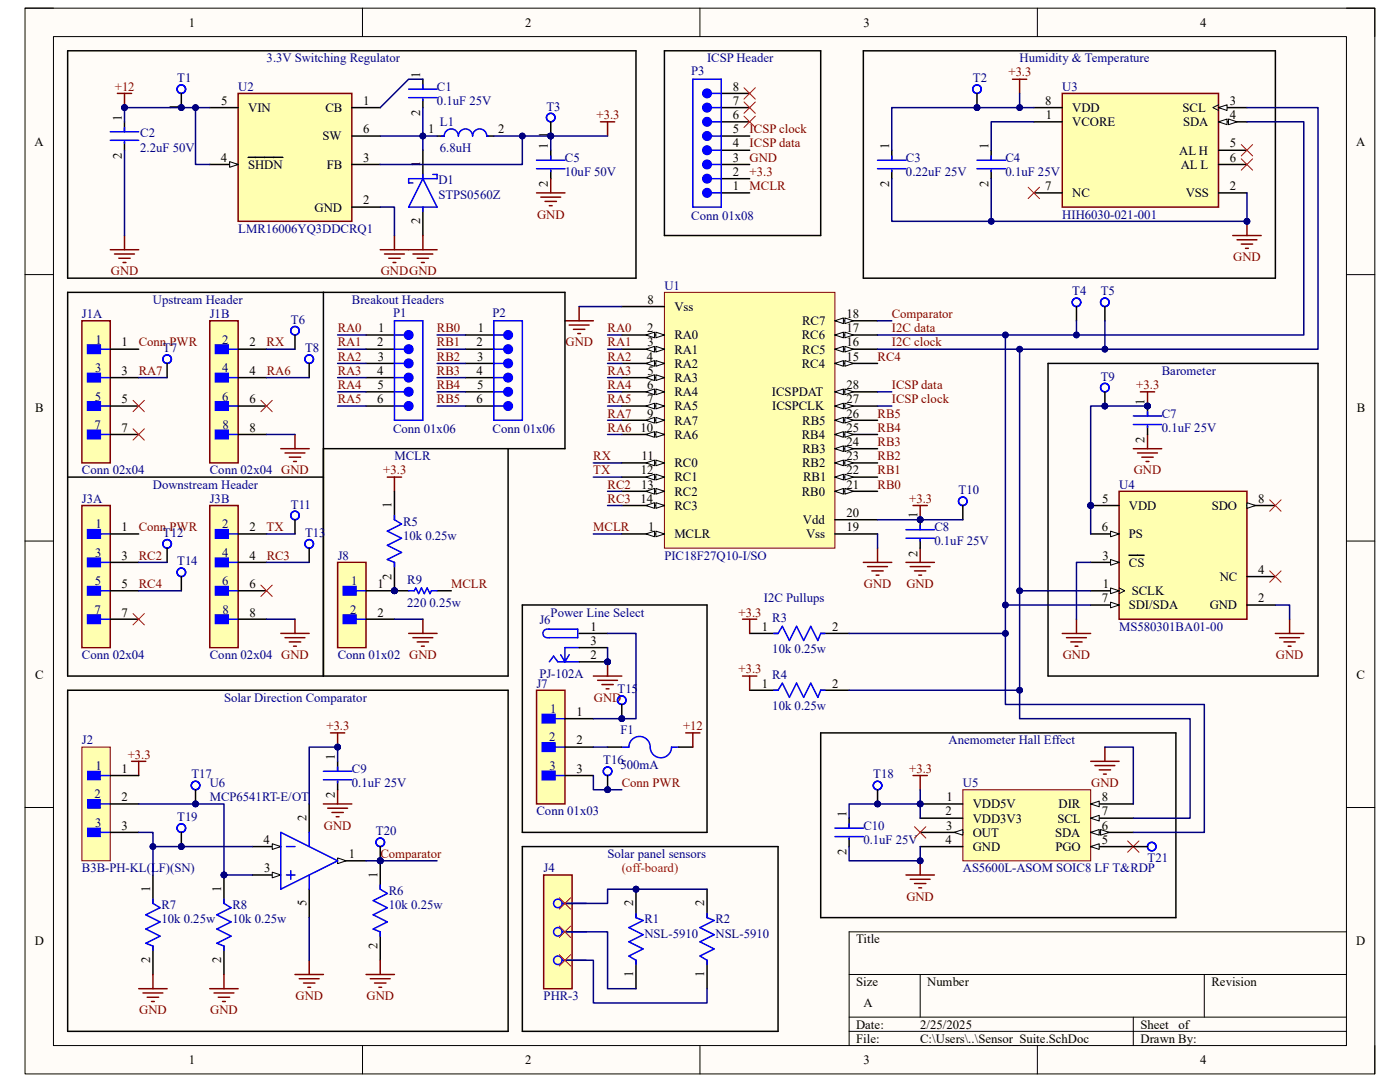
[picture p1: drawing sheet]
<svg xmlns="http://www.w3.org/2000/svg" width="279mm" height="216mm" viewBox="0 0 279 216" stroke-linecap="round" stroke-linejoin="round" font-family="sans-serif">
<defs><g id="words">
<g font-size="2.5">
<text x="37.7" y="5.3">1</text>
<text x="104.8" y="5.3">2</text>
<text x="172.3" y="5.3">3</text>
<text x="239.5" y="5.3">4</text>
<text x="83.8" y="15.5" transform="rotate(-90 83.8 15.5)">1</text>
<text x="35.6" y="21.9" transform="rotate(-90 35.6 21.9)">1</text>
<text x="44.2" y="20.9">5</text>
<text x="49.5" y="22.4">VIN</text>
<text x="64.9" y="22.4">CB</text>
<text x="72.5" y="20.9">1</text>
<text x="83.8" y="23.2" transform="rotate(-90 83.8 23.2)">2</text>
<text x="146.2" y="23.7">6</text>
<text x="146.2" y="20.9">7</text>
<text x="146.2" y="18.1">8</text>
<text x="208.6" y="20.9">8</text>
<text x="208.7" y="23.7">1</text>
<text x="214" y="22.4">VDD</text>
<text x="236" y="22.4">SCL</text>
<text x="245.4" y="20.9">3</text>
<text x="245.4" y="23.7">4</text>
<text x="6.9" y="29.1">A</text>
<text x="24.3" y="24" transform="rotate(-90 24.3 24)">1</text>
<text x="64.4" y="28">SW</text>
<text x="72.5" y="26.6">6</text>
<text x="85.4" y="26.6">1</text>
<text x="99.4" y="26.6">2</text>
<text x="109.3" y="29.7" transform="rotate(-90 109.3 29.7)">1</text>
<text x="109.3" y="27.6" transform="rotate(-90 109.3 27.6)">1</text>
<text x="146.2" y="29.4">4</text>
<text x="146.2" y="26.6">5</text>
<text x="177.4" y="29.7" transform="rotate(-90 177.4 29.7)">1</text>
<text x="197.3" y="29.7" transform="rotate(-90 197.3 29.7)">1</text>
<text x="214" y="25.2">VCORE</text>
<text x="236.1" y="25.2">SDA</text>
<text x="245.4" y="29.4">5</text>
<text x="270.6" y="29.1">A</text>
<text x="24.3" y="31.7" transform="rotate(-90 24.3 31.7)">2</text>
<text x="44.1" y="32.3">4</text>
<text x="49.5" y="33.7">SHDN</text>
<text x="65.2" y="33.7">FB</text>
<text x="72.5" y="32.3">3</text>
<text x="83.8" y="33.4" transform="rotate(-90 83.8 33.4)">1</text>
<text x="146.2" y="35.1">2</text>
<text x="146.2" y="32.3">3</text>
<text x="235.3" y="30.9">AL H</text>
<text x="235.6" y="33.7">AL L</text>
<text x="245.4" y="32.3">6</text>
<text x="72.5" y="40.8">2</text>
<text x="109.3" y="37.4" transform="rotate(-90 109.3 37.4)">2</text>
<text x="146.2" y="37.9">1</text>
<text x="177.4" y="37.4" transform="rotate(-90 177.4 37.4)">2</text>
<text x="197.3" y="37.4" transform="rotate(-90 197.3 37.4)">2</text>
<text x="208.6" y="37.9">7</text>
<text x="214" y="39.4">NC</text>
<text x="236.6" y="39.4">VSS</text>
<text x="245.4" y="37.9">2</text>
<text x="62.8" y="42.2">GND</text>
<text x="83.8" y="44.7" transform="rotate(-90 83.8 44.7)">2</text>
<text x="129.2" y="60.6">8</text>
<text x="134.6" y="62.1">Vss</text>
<text x="160.1" y="64.9">RC7</text>
<text x="168.9" y="63.5">18</text>
<text x="24.3" y="69.1">1</text>
<text x="49.8" y="69.1">2</text>
<text x="75.3" y="69.1">2</text>
<text x="75.4" y="72">3</text>
<text x="75.5" y="66.3">1</text>
<text x="95.1" y="69.1">2</text>
<text x="95.2" y="72">3</text>
<text x="95.3" y="66.3">1</text>
<text x="129.1" y="72">4</text>
<text x="129.2" y="66.3">2</text>
<text x="129.2" y="69.1">3</text>
<text x="134.6" y="67.7">RA0</text>
<text x="134.6" y="70.6">RA1</text>
<text x="160" y="67.7">RC6</text>
<text x="160.1" y="70.6">RC5</text>
<text x="168.9" y="72">15</text>
<text x="168.9" y="69.1">16</text>
<text x="168.9" y="66.3">17</text>
<text x="24.3" y="74.8">3</text>
<text x="49.8" y="74.8">4</text>
<text x="75.3" y="74.8">4</text>
<text x="75.4" y="77.6">5</text>
<text x="95.1" y="74.8">4</text>
<text x="95.2" y="77.6">5</text>
<text x="129.2" y="77.6">6</text>
<text x="129.2" y="74.8">5</text>
<text x="134.6" y="73.4">RA2</text>
<text x="134.6" y="76.2">RA3</text>
<text x="160" y="73.4">RC4</text>
<text x="168.9" y="77.6">28</text>
<text x="7" y="82.3">B</text>
<text x="24.3" y="80.5">5</text>
<text x="49.8" y="80.5">6</text>
<text x="75.3" y="80.5">6</text>
<text x="95.1" y="80.5">6</text>
<text x="129.2" y="80.5">7</text>
<text x="129.2" y="83.3">9</text>
<text x="134.6" y="79">RA4</text>
<text x="134.6" y="81.9">RA5</text>
<text x="154.1" y="79">ICSPDAT</text>
<text x="154.1" y="81.9">ICSPCLK</text>
<text x="168.9" y="83.3">26</text>
<text x="168.9" y="80.5">27</text>
<text x="228.4" y="80.7" transform="rotate(-90 228.4 80.7)">1</text>
<text x="270.8" y="82.3">B</text>
<text x="24.3" y="86.1">7</text>
<text x="49.8" y="86.1">8</text>
<text x="127.8" y="86.1">10</text>
<text x="134.6" y="84.7">RA7</text>
<text x="134.6" y="87.5">RA6</text>
<text x="160" y="87.5">RB4</text>
<text x="160.1" y="84.7">RB5</text>
<text x="168.9" y="89">24</text>
<text x="168.9" y="86.1">25</text>
<text x="228.4" y="88.4" transform="rotate(-90 228.4 88.4)">2</text>
<text x="127.9" y="94.7">12</text>
<text x="128.1" y="91.8">11</text>
<text x="134.6" y="93.2">RC0</text>
<text x="160.1" y="93.2">RB2</text>
<text x="160.1" y="90.4">RB3</text>
<text x="168.9" y="94.7">22</text>
<text x="168.9" y="91.8">23</text>
<text x="78.1" y="101.4" transform="rotate(-90 78.1 101.4)">1</text>
<text x="127.8" y="100.3">14</text>
<text x="128" y="97.5">13</text>
<text x="134.6" y="96.1">RC1</text>
<text x="134.6" y="98.9">RC2</text>
<text x="134.6" y="101.7">RC3</text>
<text x="160" y="98.9">RB0</text>
<text x="160.3" y="96.1">RB1</text>
<text x="168.9" y="97.5">21</text>
<text x="220" y="100.3">5</text>
<text x="225.3" y="101.7">VDD</text>
<text x="241.9" y="101.7">SDO</text>
<text x="251.1" y="100.3">8</text>
<text x="24.3" y="106">1</text>
<text x="49.8" y="106">2</text>
<text x="129.4" y="106">1</text>
<text x="134.6" y="107.4">MCLR</text>
<text x="160.2" y="104.6">Vdd</text>
<text x="160.9" y="107.4">Vss</text>
<text x="168.9" y="106">19</text>
<text x="168.9" y="103.2">20</text>
<text x="183.1" y="103.4" transform="rotate(-90 183.1 103.4)">1</text>
<text x="219.9" y="106">6</text>
<text x="225.3" y="107.4">PS</text>
<text x="24.3" y="111.7">3</text>
<text x="49.8" y="111.7">4</text>
<text x="183.1" y="111.1" transform="rotate(-90 183.1 111.1)">2</text>
<text x="220" y="111.7">3</text>
<text x="225.3" y="113.1">CS</text>
<text x="24.3" y="117.3">5</text>
<text x="49.8" y="117.3">6</text>
<text x="75.3" y="117.3">1</text>
<text x="78.1" y="115.7" transform="rotate(-90 78.1 115.7)">2</text>
<text x="220.1" y="117.3">1</text>
<text x="225.9" y="118.7">SCLK</text>
<text x="243.4" y="115.9">NC</text>
<text x="251.1" y="114.5">4</text>
<text x="24.3" y="123">7</text>
<text x="49.8" y="123">8</text>
<text x="75.3" y="123">2</text>
<text x="117.9" y="125.9">1</text>
<text x="152.1" y="125.9">1</text>
<text x="166.1" y="125.9">2</text>
<text x="219.9" y="120.2">7</text>
<text x="225.3" y="121.6">SDI/SDA</text>
<text x="241.4" y="121.6">GND</text>
<text x="251.1" y="120.2">2</text>
<text x="117.9" y="128.7">3</text>
<text x="117.9" y="131.5">2</text>
<text x="7" y="135.4">C</text>
<text x="152.1" y="137.2">1</text>
<text x="166.1" y="137.2">2</text>
<text x="270.7" y="135.4">C</text>
<text x="115" y="142.9">1</text>
<text x="115" y="148.5">2</text>
<text x="24.3" y="154.2">1</text>
<text x="66.8" y="151.6" transform="rotate(-90 66.8 151.6)">1</text>
<text x="115" y="154.2">3</text>
<text x="24.3" y="159.9">2</text>
<text x="66.8" y="159.3" transform="rotate(-90 66.8 159.3)">2</text>
<text x="188.9" y="159.9">1</text>
<text x="194.1" y="161.3">VDD5V</text>
<text x="211.2" y="161.3">DIR</text>
<text x="219.9" y="159.9">8</text>
<text x="24.3" y="165.5">3</text>
<text x="61.2" y="163.8" transform="rotate(-90 61.2 163.8)">2</text>
<text x="168.9" y="163" transform="rotate(-90 168.9 163)">1</text>
<text x="188.7" y="162.7">2</text>
<text x="188.8" y="165.5">3</text>
<text x="194.1" y="164.1">VDD3V3</text>
<text x="194.1" y="167">OUT</text>
<text x="210.6" y="167">SDA</text>
<text x="211" y="164.1">SCL</text>
<text x="219.9" y="165.5">6</text>
<text x="219.9" y="162.7">7</text>
<text x="52.6" y="168.4">4</text>
<text x="69.6" y="171.2">1</text>
<text x="168.9" y="170.6" transform="rotate(-90 168.9 170.6)">2</text>
<text x="188.7" y="168.4">4</text>
<text x="194.1" y="169.8">GND</text>
<text x="210.7" y="169.8">PGO</text>
<text x="219.9" y="168.4">5</text>
<text x="30" y="178" transform="rotate(-90 30 178)">1</text>
<text x="44.2" y="178" transform="rotate(-90 44.2 178)">1</text>
<text x="52.7" y="174">3</text>
<text x="75.3" y="175.2" transform="rotate(-90 75.3 175.2)">1</text>
<text x="61.2" y="180.8" transform="rotate(-90 61.2 180.8)">5</text>
<text x="126.4" y="180.8" transform="rotate(-90 126.4 180.8)">2</text>
<text x="140.5" y="180.8" transform="rotate(-90 140.5 180.8)">2</text>
<text x="6.9" y="188.6">D</text>
<text x="75.3" y="189.4" transform="rotate(-90 75.3 189.4)">2</text>
<text x="170.9" y="188.2">Title</text>
<text x="270.7" y="188.6">D</text>
<text x="30" y="192.2" transform="rotate(-90 30 192.2)">2</text>
<text x="44.2" y="192.2" transform="rotate(-90 44.2 192.2)">2</text>
<text x="126.4" y="194.9" transform="rotate(-90 126.4 194.9)">1</text>
<text x="140.5" y="194.9" transform="rotate(-90 140.5 194.9)">1</text>
<text x="170.9" y="196.7">Size</text>
<text x="185" y="196.7">Number</text>
<text x="241.8" y="196.7">Revision</text>
<text x="172.3" y="201">A</text>
<text x="170.9" y="205.2">Date:</text>
<text x="170.9" y="208.1">File:</text>
<text x="183.6" y="205.2">2/25/2025</text>
<text x="183.7" y="208.1">C:\Users\..\Sensor_Suite.SchDoc</text>
<text x="227.6" y="205.2">Sheet</text>
<text x="227.6" y="208.1">Drawn By:</text>
<text x="235.2" y="205.2">of</text>
<text x="37.7" y="212.3">1</text>
<text x="104.8" y="212.3">2</text>
<text x="172.3" y="212.3">3</text>
<text x="239.5" y="212.3">4</text>
</g>
<g font-size="2.5" fill="#000080">
<text x="35.3" y="16.4">T1</text>
<text x="53.2" y="12.4">3.3V Switching Regulator</text>
<text x="138" y="15">P3</text>
<text x="141.1" y="12.4">ICSP Header</text>
<text x="194.1" y="16.4">T2</text>
<text x="203.5" y="12.4">Humidity &amp; Temperature</text>
<text x="47.5" y="18.1">U2</text>
<text x="87.2" y="18.1">C1</text>
<text x="87.2" y="20.9">0.1uF 25V</text>
<text x="109.1" y="22.1">T3</text>
<text x="212" y="18.1">U3</text>
<text x="28" y="27.4">C2</text>
<text x="87.8" y="25.2">L1</text>
<text x="28" y="30.3">2.2uF 50V</text>
<text x="87.8" y="30.3">6.8uH</text>
<text x="112.7" y="32.3">C5</text>
<text x="112.7" y="35.1">10uF 50V</text>
<text x="180.8" y="32.3">C3</text>
<text x="180.8" y="35.1">0.22uF 25V</text>
<text x="200.7" y="32.3">C4</text>
<text x="200.7" y="35.1">0.1uF 25V</text>
<text x="87.5" y="36.8">D1</text>
<text x="87.5" y="39.6">STPS0560Z</text>
<text x="47.5" y="46.4">LMR16006YQ3DDCRQ1</text>
<text x="138" y="43.9">Conn 01x08</text>
<text x="212" y="43.6">HIH6030-021-001</text>
<text x="132.6" y="57.8">U1</text>
<text x="214" y="58.9">T4</text>
<text x="219.7" y="58.9">T5</text>
<text x="16.3" y="63.5">J1A</text>
<text x="30.5" y="60.6">Upstream Header</text>
<text x="41.9" y="63.5">J1B</text>
<text x="58" y="64.6">T6</text>
<text x="70.2" y="60.6">Breakout Headers</text>
<text x="78.4" y="63.2">P1</text>
<text x="98.3" y="63.2">P2</text>
<text x="19" y="68.6">1</text>
<text x="32.5" y="70.3">T7</text>
<text x="44.4" y="68.6">2</text>
<text x="60.9" y="70.3">T8</text>
<text x="19" y="74.3">3</text>
<text x="44.4" y="74.3">4</text>
<text x="219.7" y="75.9">T9</text>
<text x="231.9" y="74.8">Barometer</text>
<text x="18.9" y="79.9">5</text>
<text x="44.4" y="79.9">6</text>
<text x="231.9" y="83.3">C7</text>
<text x="18.8" y="85.6">7</text>
<text x="44.4" y="85.6">8</text>
<text x="78.4" y="86.4">Conn 01x06</text>
<text x="98.3" y="86.4">Conn 01x06</text>
<text x="231.9" y="86.1">0.1uF 25V</text>
<text x="16.3" y="94.7">Conn 02x04</text>
<text x="41.9" y="94.7">Conn 02x04 GND</text>
<text x="78.7" y="91.8">MCLR</text>
<text x="16.3" y="100.3">J3A</text>
<text x="30.5" y="97.5">Downstream Header</text>
<text x="41.9" y="100.3">J3B</text>
<text x="58" y="101.5">T11</text>
<text x="191.3" y="98.6">T10</text>
<text x="223.4" y="97.5">U4</text>
<text x="19" y="105.4">1</text>
<text x="32.5" y="107.1">T12</text>
<text x="44.4" y="105.4">2</text>
<text x="60.9" y="107.1">T13</text>
<text x="80.4" y="104.9">R5</text>
<text x="80.4" y="107.7">10k 0.25w</text>
<text x="186.5" y="106">C8</text>
<text x="19" y="111.1">3</text>
<text x="35.3" y="112.8">T14</text>
<text x="44.4" y="111.1">4</text>
<text x="67.4" y="111.7">J8</text>
<text x="132.6" y="111.7">PIC18F27Q10-I/SO</text>
<text x="186.5" y="108.8">0.1uF 25V</text>
<text x="18.9" y="116.8">5</text>
<text x="44.4" y="116.8">6</text>
<text x="70.1" y="116.8">1</text>
<text x="81.3" y="116.5">R9</text>
<text x="18.8" y="122.4">7</text>
<text x="44.4" y="122.4">8</text>
<text x="69.9" y="122.4">2</text>
<text x="81.3" y="121">220 0.25w</text>
<text x="107.7" y="124.4">J6</text>
<text x="109.9" y="123">Power Line Select</text>
<text x="152.4" y="120.2">I2C Pullups</text>
<text x="154.1" y="124.1">R3</text>
<text x="223.4" y="125.9">MS580301BA01-00</text>
<text x="16.3" y="131.5">Conn 02x04</text>
<text x="41.9" y="131.5">Conn 02x04 GND</text>
<text x="67.4" y="131.5">Conn 01x02 GND</text>
<text x="154.1" y="130.4">10k 0.25w</text>
<text x="107.1" y="137.2">J7</text>
<text x="107.7" y="135.2">PJ-102A</text>
<text x="154.1" y="135.5">R4</text>
<text x="44.7" y="140">Solar Direction Comparator</text>
<text x="109.8" y="142.3">1</text>
<text x="123.2" y="138.3">T15</text>
<text x="154.1" y="141.7">10k 0.25w</text>
<text x="16.3" y="148.5">J2</text>
<text x="109.6" y="148">2</text>
<text x="123.8" y="146.4">F1</text>
<text x="189.3" y="148.5">Anemometer Hall Effect</text>
<text x="19" y="153.6">1</text>
<text x="38.2" y="155.3">T17</text>
<text x="70.2" y="154.2">C9</text>
<text x="109.7" y="153.6">3</text>
<text x="120.4" y="152.5">T16</text>
<text x="123.8" y="153.5">500mA</text>
<text x="174.3" y="155.3">T18</text>
<text x="18.8" y="159.3">2</text>
<text x="41.9" y="157">U6</text>
<text x="41.9" y="159.9">MCP6541RT-E/OT</text>
<text x="70.2" y="157">0.1uF 25V</text>
<text x="192.2" y="157">U5</text>
<text x="19" y="165">3</text>
<text x="35.3" y="163.8">T19</text>
<text x="75" y="166.7">T20</text>
<text x="107.1" y="162.7">Conn 01x03</text>
<text x="172.3" y="165.5">C10</text>
<text x="121.2" y="171.2">Solar panel sensors</text>
<text x="172.3" y="168.4">0.1uF 25V</text>
<text x="229" y="172">T21</text>
<text x="16.3" y="174">B3B-PH-KL(LF)(SN)</text>
<text x="77.6" y="178.6">R6</text>
<text x="108.5" y="174">J4</text>
<text x="192.2" y="174">AS5600L-ASOM SOIC8 LF T&amp;RDP</text>
<text x="32.2" y="181.4">R7</text>
<text x="32.2" y="184.2">10k 0.25w</text>
<text x="46.4" y="181.4">R8</text>
<text x="46.4" y="184.2">10k 0.25w</text>
<text x="77.6" y="181.4">10k 0.25w</text>
<text x="128.6" y="184.2">R1</text>
<text x="142.8" y="184.2">R2</text>
<text x="128.6" y="187.1">NSL-5910</text>
<text x="142.8" y="187.1">NSL-5910</text>
<text x="108.5" y="199.6">PHR-3</text>
</g>
<g font-size="2.5" fill="#800000">
<text x="201.3" y="15.2">+3.3</text>
<text x="22.9" y="18.1">+12</text>
<text x="119" y="23.7">+3.3</text>
<text x="149.6" y="26.6">ICSP clock</text>
<text x="149.6" y="29.4">ICSP data</text>
<text x="149.6" y="35.1">+3.3</text>
<text x="149.6" y="32.3">GND</text>
<text x="149.6" y="37.9">MCLR</text>
<text x="107.2" y="43.6">GND</text>
<text x="246.1" y="52.1">GND</text>
<text x="22.1" y="54.9">GND</text>
<text x="76" y="54.9">GNDGND</text>
<text x="178" y="63.5">Comparator</text>
<text x="27.7" y="69.1">Conn PWR</text>
<text x="53.2" y="69.1">RX</text>
<text x="67.4" y="66.3">RA0</text>
<text x="67.4" y="69.1">RA1</text>
<text x="67.4" y="72">RA2</text>
<text x="87.2" y="66.3">RB0</text>
<text x="87.2" y="69.1">RB1</text>
<text x="87.2" y="72">RB2</text>
<text x="112.9" y="69.1">GND</text>
<text x="121.2" y="72">RA2</text>
<text x="121.2" y="69.1">RA1</text>
<text x="121.2" y="66.3">RA0</text>
<text x="175.1" y="72">RC4</text>
<text x="178" y="69.1">I2C clock</text>
<text x="178" y="66.3">I2C data</text>
<text x="27.7" y="74.8">RA7</text>
<text x="53.2" y="74.8">RA6</text>
<text x="67.4" y="74.8">RA3</text>
<text x="67.4" y="77.6">RA4</text>
<text x="87.2" y="74.8">RB3</text>
<text x="87.2" y="77.6">RB4</text>
<text x="121.2" y="77.6">RA4</text>
<text x="121.2" y="74.8">RA3</text>
<text x="178" y="77.6">ICSP data</text>
<text x="226.8" y="77.6">+3.3</text>
<text x="67.4" y="80.5">RA5</text>
<text x="87.2" y="80.5">RB5</text>
<text x="121.2" y="83.3">RA7</text>
<text x="121.2" y="80.5">RA5</text>
<text x="175.1" y="83.3">RB5</text>
<text x="178" y="80.5">ICSP clock</text>
<text x="121.2" y="86.1">RA6</text>
<text x="175.1" y="86.1">RB4</text>
<text x="175.1" y="89">RB3</text>
<text x="76.5" y="94.7">+3.3</text>
<text x="118.4" y="94.7">TX</text>
<text x="118.4" y="91.8">RX</text>
<text x="175.1" y="91.8">RB2</text>
<text x="175.1" y="94.7">RB1</text>
<text x="226.3" y="94.7">GND</text>
<text x="121.2" y="100.3">RC3</text>
<text x="121.2" y="97.5">RC2</text>
<text x="175.1" y="97.5">RB0</text>
<text x="181.4" y="100.3">+3.3</text>
<text x="27.7" y="106">Conn PWR</text>
<text x="53.2" y="106">TX</text>
<text x="118.4" y="106">MCLR</text>
<text x="27.7" y="111.7">RC2</text>
<text x="53.2" y="111.7">RC3</text>
<text x="27.7" y="117.3">RC4</text>
<text x="90" y="117.3">MCLR</text>
<text x="172.4" y="117.3">GND</text>
<text x="180.9" y="117.3">GND</text>
<text x="147.4" y="123">+3.3</text>
<text x="212.1" y="131.5">GND</text>
<text x="254.6" y="131.5">GND</text>
<text x="147.4" y="134.4">+3.3</text>
<text x="118.5" y="140">GND</text>
<text x="65.2" y="145.7">+3.3</text>
<text x="136.3" y="145.7">+12</text>
<text x="25.5" y="151.4">+3.3</text>
<text x="181.4" y="154.2">+3.3</text>
<text x="124.1" y="157">Conn PWR</text>
<text x="217.8" y="157">GND</text>
<text x="64.6" y="165.5">GND</text>
<text x="75.9" y="171.2">Comparator</text>
<text x="180.9" y="179.7">GND</text>
<text x="27.8" y="202.4">GND</text>
<text x="42" y="202.4">GND</text>
<text x="59" y="199.6">GND</text>
<text x="73.2" y="199.6">GND</text>
</g>
<text font-size="2.5" fill="#f00" x="124.1" y="174">(off-board)</text>
</g></defs>
<path d="M5 1.6h269.4v212.7h-269.4z" fill-rule="evenodd" fill="#fffcf8"/>
<path d="M5 1.6h269.4v212.7h-269.4z" fill="none" stroke="#000" stroke-width=".2"/>
<path d="M10.7 7.3h258v201.3h-258z" fill-rule="evenodd" fill="#fffcf8"/>
<g fill="none" stroke="#000" stroke-width=".2">
<path d="M5 1.6h5.7M10.7 7.3h258v201.3h-258zM72.3 1.6v5.7M139.7 1.6v5.7M207 1.6v5.7M268.7 1.6h5.7v5.7M5 54.8h5.7M268.7 54.8h5.7M5 108h5.7M268.7 108h5.7M5 161.1h5.7M268.7 161.1h5.7"/>
<path d="M169.5 194.4h99.2M183.6 194.4v8.6M240.3 194.4v8.6M268.7 185.9h-99.2v22.7M72.3 208.6v5.7M139.7 208.6v5.7M169.5 203h99.2M169.5 205.8h99.2M207 208.6v5.7M226.2 203v5.6M274.4 208.6v5.7"/>
</g>
<path d="M50.4 174.6h5.6M61.7 160.4v5.7" fill="none" stroke="#000" stroke-width=".3"/>
<path d="M54.3 174l1.7 .6-1.7 .6z" fill="#f8fcff"/>
<path d="M54.3 174l1.7 .6-1.7 .6z" fill="none" stroke="#000" stroke-width=".2"/>
<path d="M50.4 168.9h5.6" fill="none" stroke="#000" stroke-width=".3"/>
<path d="M54.3 168.4l1.7 .5-1.7 .6z" fill="#f8fcff"/>
<path d="M54.3 168.4l1.7 .5-1.7 .6z" fill="none" stroke="#000" stroke-width=".2"/>
<path d="M61.7 177.4v5.7M67.4 171.8h5.7" fill="none" stroke="#000" stroke-width=".3"/>
<path d="M67.4 171.2l1.7 .6-1.7 .5z" fill="#f8fcff"/>
<path d="M67.4 171.2l1.7 .6-1.7 .5z" fill="none" stroke="#000" stroke-width=".2"/>
<path d="M57.2 168.9h1.7M57.2 174.6h1.7M58 173.7v1.8M61.7 166.1v2.8M61.7 174.6v2.8M67.4 171.8l-11.4-5.7v11.3l11.4-5.6" fill="none" stroke="#00f" stroke-width=".3"/>
<circle cx="183.6" cy="160.4" r=".57" fill="#000080"/>
<circle cx="183.6" cy="160.4" r=".57" fill="none" stroke="#000080" stroke-width=".2"/>
<path d="M192.2 157.6h25.5v14.2h-25.5z" fill-rule="evenodd" fill="#ffffb0"/>
<path d="M192.2 157.6h25.5v14.2h-25.5z" fill="none" stroke="#800000" stroke-width=".2"/>
<path d="M183.6 160.4h8.6" fill="none" stroke="#000" stroke-width=".3"/>
<circle cx="183.6" cy="160.4" r=".57" fill="#000080"/>
<circle cx="183.6" cy="160.4" r=".57" fill="none" stroke="#000080" stroke-width=".2"/>
<path d="M183.6 163.3h8.6M183.6 166.1h8.6" fill="none" stroke="#000" stroke-width=".3"/>
<path d="M190.4 166.1l1.8-.6v1.2z" fill="#f8fcff"/>
<path d="M190.4 166.1l1.8-.6v1.2z" fill="none" stroke="#000" stroke-width=".2"/>
<path d="M183.6 168.9h8.6M217.7 168.9h8.5" fill="none" stroke="#000" stroke-width=".3"/>
<path d="M217.7 168.9l1.7-.5v1.1z" fill="#f8fcff"/>
<path d="M217.7 168.9l1.7-.5v1.1z" fill="none" stroke="#000" stroke-width=".2"/>
<path d="M217.7 166.1h8.5" fill="none" stroke="#000" stroke-width=".3"/>
<path d="M217.7 166.1l1.7-.6v1.2z" fill="#f8fcff"/>
<path d="M217.7 166.1l1.7-.6v1.2z" fill="none" stroke="#000" stroke-width=".2"/>
<path d="M219.6 165.5l1.8 .6-1.8 .6z" fill="#f8fcff"/>
<path d="M219.6 165.5l1.8 .6-1.8 .6z" fill="none" stroke="#000" stroke-width=".2"/>
<path d="M217.7 163.3h8.5" fill="none" stroke="#000" stroke-width=".3"/>
<path d="M217.7 163.3l1.7-.6v1.1z" fill="#f8fcff"/>
<path d="M217.7 163.3l1.7-.6v1.1z" fill="none" stroke="#000" stroke-width=".2"/>
<path d="M217.7 160.4h8.5" fill="none" stroke="#000" stroke-width=".3"/>
<path d="M217.7 160.4l1.7-.5v1.1z" fill="#f8fcff"/>
<path d="M217.7 160.4l1.7-.5v1.1z" fill="none" stroke="#000" stroke-width=".2"/>
<path d="M212 18.6h31.2v22.7h-31.2z" fill-rule="evenodd" fill="#ffffb0"/>
<path d="M212 18.6h31.2v22.7h-31.2z" fill="none" stroke="#800000" stroke-width=".3"/>
<path d="M206.3 21.5h5.7M206.3 38.5h5.7M243.2 21.5h5.7M243.2 30h5.7M243.2 32.8h5.7" fill="none" stroke="#000" stroke-width=".3"/>
<path d="M243.2 21.5l1.7-.6v1.1z" fill="#f8fcff"/>
<path d="M243.2 21.5l1.7-.6v1.1zM243.2 20.9l-1.1 .6 1.1 .5" fill="none" stroke="#000" stroke-width=".2"/>
<path d="M243.2 24.3h5.7" fill="none" stroke="#000" stroke-width=".3"/>
<path d="M243.2 24.3l1.7-.6v1.2z" fill="#f8fcff"/>
<path d="M243.2 24.3l1.7-.6v1.2z" fill="none" stroke="#000" stroke-width=".2"/>
<path d="M245.2 23.7l1.7 .6-1.7 .6z" fill="#f8fcff"/>
<path d="M245.2 23.7l1.7 .6-1.7 .6z" fill="none" stroke="#000" stroke-width=".2"/>
<path d="M206.3 24.3h5.7M243.2 38.5h5.7" fill="none" stroke="#000" stroke-width=".3"/>
<path d="M180.8 174.6h5.7M181.7 175.5h3.9M182.5 176.3h2.3M183.4 177.2h.5M183.6 171.8v2.8" fill="none" stroke="#800000" stroke-width=".3"/>
<circle cx="183.6" cy="171.8" r=".57" fill="#000080"/>
<circle cx="183.6" cy="171.8" r=".57" fill="none" stroke="#000080" stroke-width=".2"/>
<g fill="none" stroke="#800000" stroke-width=".3">
<path d="M246 47h5.7M246.9 47.8h3.9M247.7 48.7h2.3M248.6 49.6h.5M248.9 44.2v2.8M217.7 151.9h5.6M218.5 152.8h4M219.4 153.6h2.2M220.2 154.5h.6M220.5 149.1v2.8M58.9 194.4h5.6M59.7 195.3h4"/>
<path d="M60.6 196.2h2.2M61.4 197h.6M61.7 191.6v2.8"/>
</g>
<circle cx="248.9" cy="44.2" r=".57" fill="#000080"/>
<circle cx="248.9" cy="44.2" r=".57" fill="none" stroke="#000080" stroke-width=".2"/>
<path d="M66 146.2h2.8M67.4 146.2v2.9M182.2 154.7h2.9M183.6 154.7v2.9" fill="none" stroke="#800000" stroke-width=".3"/>
<circle cx="67.4" cy="149.1" r=".57" fill="#000080"/>
<circle cx="67.4" cy="149.1" r=".57" fill="none" stroke="#000080" stroke-width=".2"/>
<path d="M202.1 15.8h2.8M203.5 15.8v2.8M182.2 100.9h2.9M183.6 100.9v2.8M67.4 157.6v2.8M64.5 160.4h5.7M65.4 161.3h4M66.2 162.1h2.3M67.1 163h.6" fill="none" stroke="#800000" stroke-width=".3"/>
<path d="M205.2 37.4l2.3 2.2M207.5 37.4l-2.3 2.2M247.7 28.9l2.3 2.2M247.7 31.7l2.3 2.3M250 28.9l-2.3 2.2M250 31.7l-2.3 2.3M182.5 165l2.3 2.2M184.8 165l-2.3 2.2M225 167.8l2.3 2.3M227.3 167.8l-2.3 2.3" fill="none" stroke="#f00" stroke-width=".2"/>
<circle cx="183.6" cy="103.7" r=".57" fill="#000080"/>
<circle cx="183.6" cy="103.7" r=".57" fill="none" stroke="#000080" stroke-width=".2"/>
<path d="M180.8 112.2h5.7M181.7 113.1h3.9M182.5 113.9h2.3M183.4 114.8h.5M183.6 109.4v2.8" fill="none" stroke="#800000" stroke-width=".3"/>
<path d="M143.9 35.7h5.7M143.9 38.5h5.7" fill="none" stroke="#000" stroke-width=".3"/>
<path d="M142 35.7h1.9" fill="none" stroke="#00f" stroke-width=".3"/>
<circle cx="141.1" cy="35.7" r=".85" fill="#00f"/>
<g fill="none" stroke="#00f" stroke-width=".3">
<path d="M142 38.5h1.9M142 32.8h1.9"/>
<circle cx="141.1" cy="35.7" r=".85"/>
</g>
<path d="M143.9 32.8h5.7" fill="none" stroke="#000" stroke-width=".3"/>
<circle cx="141.1" cy="32.8" r=".85" fill="#00f"/>
<g fill="none" stroke="#00f" stroke-width=".3">
<path d="M142 30h1.9"/>
<circle cx="141.1" cy="32.8" r=".85"/>
</g>
<path d="M143.9 30h5.7" fill="none" stroke="#000" stroke-width=".3"/>
<circle cx="141.1" cy="30" r=".85" fill="#00f"/>
<g fill="none" stroke="#00f" stroke-width=".3">
<path d="M142 27.1h1.9"/>
<circle cx="141.1" cy="30" r=".85"/>
</g>
<path d="M143.9 27.1h5.7" fill="none" stroke="#000" stroke-width=".3"/>
<circle cx="141.1" cy="27.1" r=".85" fill="#00f"/>
<g fill="none" stroke="#00f" stroke-width=".3">
<path d="M142 24.3h1.9"/>
<circle cx="141.1" cy="27.1" r=".85"/>
</g>
<path d="M143.9 24.3h5.7" fill="none" stroke="#000" stroke-width=".3"/>
<circle cx="141.1" cy="24.3" r=".85" fill="#00f"/>
<g fill="none" stroke="#00f" stroke-width=".3">
<path d="M142 21.5h1.9"/>
<circle cx="141.1" cy="24.3" r=".85"/>
</g>
<path d="M143.9 21.5h5.7" fill="none" stroke="#000" stroke-width=".3"/>
<circle cx="141.1" cy="21.5" r=".85" fill="#00f"/>
<g fill="none" stroke="#00f" stroke-width=".3">
<path d="M142 18.6h1.9"/>
<circle cx="141.1" cy="21.5" r=".85"/>
</g>
<path d="M143.9 18.6h5.7" fill="none" stroke="#000" stroke-width=".3"/>
<circle cx="141.1" cy="18.6" r=".85" fill="#00f"/>
<g fill="none" stroke="#00f" stroke-width=".3">
<path d="M138.3 15.8h5.6v25.5h-5.6z"/>
<circle cx="141.1" cy="18.6" r=".85"/>
</g>
<circle cx="141.1" cy="38.5" r=".85" fill="#00f"/>
<circle cx="141.1" cy="38.5" r=".85" fill="none" stroke="#00f" stroke-width=".3"/>
<path d="M148.5 17.5l2.2 2.3M150.7 17.5l-2.2 2.3M148.5 23.2l2.2 2.2M148.5 20.3l2.2 2.3M150.7 23.2l-2.2 2.2M150.7 20.3l-2.2 2.3" fill="none" stroke="#f00" stroke-width=".2"/>
<circle cx="75.9" cy="171.8" r=".57" fill="#000080"/>
<circle cx="75.9" cy="171.8" r=".57" fill="none" stroke="#000080" stroke-width=".2"/>
<path d="M13.5 10.1h113.4v45.4h-113.4zM132.6 10.1h31.2v36.9h-31.2z" fill="none" stroke="#000" stroke-width=".3"/>
<circle cx="217.7" cy="100.9" r=".57" fill="#000080"/>
<circle cx="217.7" cy="100.9" r=".57" fill="none" stroke="#000080" stroke-width=".2"/>
<path d="M223.3 98h25.6v25.6h-25.6z" fill-rule="evenodd" fill="#ffffb0"/>
<path d="M223.3 98h25.6v25.6h-25.6z" fill="none" stroke="#800000" stroke-width=".3"/>
<path d="M217.7 100.9h5.6" fill="none" stroke="#000" stroke-width=".3"/>
<circle cx="217.7" cy="100.9" r=".57" fill="#000080"/>
<circle cx="217.7" cy="100.9" r=".57" fill="none" stroke="#000080" stroke-width=".2"/>
<path d="M217.7 112.2h5.6" fill="none" stroke="#000" stroke-width=".3"/>
<path d="M221.6 111.6l1.7 .6-1.7 .6z" fill="#f8fcff"/>
<path d="M221.6 111.6l1.7 .6-1.7 .6z" fill="none" stroke="#000" stroke-width=".2"/>
<path d="M217.7 106.5h5.6M225.3 110.8h3M248.9 115.1h5.6" fill="none" stroke="#000" stroke-width=".3"/>
<path d="M221.6 106l1.7 .5-1.7 .6z" fill="#f8fcff"/>
<path d="M221.6 106l1.7 .5-1.7 .6z" fill="none" stroke="#000" stroke-width=".2"/>
<path d="M217.7 117.9h5.6" fill="none" stroke="#000" stroke-width=".3"/>
<path d="M221.6 117.3l1.7 .6-1.7 .6z" fill="#f8fcff"/>
<path d="M221.6 117.3l1.7 .6-1.7 .6zM223.3 117.3l1.2 .6-1.2 .6" fill="none" stroke="#000" stroke-width=".2"/>
<path d="M217.7 120.7h5.6" fill="none" stroke="#000" stroke-width=".3"/>
<path d="M221.6 120.2l1.7 .5-1.7 .6z" fill="#f8fcff"/>
<path d="M221.6 120.2l1.7 .5-1.7 .6z" fill="none" stroke="#000" stroke-width=".2"/>
<path d="M248.9 100.9h5.6" fill="none" stroke="#000" stroke-width=".3"/>
<path d="M248.9 100.3l1.7 .6-1.7 .5z" fill="#f8fcff"/>
<path d="M248.9 100.3l1.7 .6-1.7 .5z" fill="none" stroke="#000" stroke-width=".2"/>
<path d="M248.9 120.7h5.6" fill="none" stroke="#000" stroke-width=".3"/>
<path d="M132.6 58.3h34v51.1h-34z" fill-rule="evenodd" fill="#ffffb0"/>
<path d="M132.6 58.3h34v51.1h-34z" fill="none" stroke="#800000" stroke-width=".2"/>
<path d="M124.1 106.5h8.5" fill="none" stroke="#000" stroke-width=".3"/>
<path d="M130.9 106l1.7 .5-1.7 .6z" fill="#f8fcff"/>
<path d="M130.9 106l1.7 .5-1.7 .6z" fill="none" stroke="#000" stroke-width=".2"/>
<path d="M128.9 106.5l1.7-.5v1.1z" fill="#f8fcff"/>
<path d="M128.9 106.5l1.7-.5v1.1z" fill="none" stroke="#000" stroke-width=".2"/>
<path d="M124.1 66.8h8.5" fill="none" stroke="#000" stroke-width=".3"/>
<path d="M130.9 66.3l1.7 .5-1.7 .6z" fill="#f8fcff"/>
<path d="M130.9 66.3l1.7 .5-1.7 .6z" fill="none" stroke="#000" stroke-width=".2"/>
<path d="M128.9 66.8l1.7-.5v1.1z" fill="#f8fcff"/>
<path d="M128.9 66.8l1.7-.5v1.1z" fill="none" stroke="#000" stroke-width=".2"/>
<path d="M124.1 69.7h8.5" fill="none" stroke="#000" stroke-width=".3"/>
<path d="M130.9 69.1l1.7 .6-1.7 .5z" fill="#f8fcff"/>
<path d="M130.9 69.1l1.7 .6-1.7 .5z" fill="none" stroke="#000" stroke-width=".2"/>
<path d="M128.9 69.7l1.7-.6v1.1z" fill="#f8fcff"/>
<path d="M128.9 69.7l1.7-.6v1.1z" fill="none" stroke="#000" stroke-width=".2"/>
<path d="M124.1 72.5h8.5" fill="none" stroke="#000" stroke-width=".3"/>
<path d="M130.9 72l1.7 .5-1.7 .6z" fill="#f8fcff"/>
<path d="M130.9 72l1.7 .5-1.7 .6z" fill="none" stroke="#000" stroke-width=".2"/>
<path d="M128.9 72.5l1.7-.5v1.1z" fill="#f8fcff"/>
<path d="M128.9 72.5l1.7-.5v1.1z" fill="none" stroke="#000" stroke-width=".2"/>
<path d="M124.1 75.4h8.5" fill="none" stroke="#000" stroke-width=".3"/>
<path d="M130.9 74.8l1.7 .6-1.7 .5z" fill="#f8fcff"/>
<path d="M130.9 74.8l1.7 .6-1.7 .5z" fill="none" stroke="#000" stroke-width=".2"/>
<path d="M128.9 75.4l1.7-.6v1.1z" fill="#f8fcff"/>
<path d="M128.9 75.4l1.7-.6v1.1z" fill="none" stroke="#000" stroke-width=".2"/>
<path d="M124.1 78.2h8.5" fill="none" stroke="#000" stroke-width=".3"/>
<path d="M130.9 77.6l1.7 .6-1.7 .6z" fill="#f8fcff"/>
<path d="M130.9 77.6l1.7 .6-1.7 .6z" fill="none" stroke="#000" stroke-width=".2"/>
<path d="M128.9 78.2l1.7-.6v1.2z" fill="#f8fcff"/>
<path d="M128.9 78.2l1.7-.6v1.2z" fill="none" stroke="#000" stroke-width=".2"/>
<path d="M124.1 81h8.5" fill="none" stroke="#000" stroke-width=".3"/>
<path d="M130.9 80.5l1.7 .5-1.7 .6z" fill="#f8fcff"/>
<path d="M130.9 80.5l1.7 .5-1.7 .6z" fill="none" stroke="#000" stroke-width=".2"/>
<path d="M128.9 81l1.7-.5v1.1z" fill="#f8fcff"/>
<path d="M128.9 81l1.7-.5v1.1z" fill="none" stroke="#000" stroke-width=".2"/>
<path d="M124.1 61.2h8.5M124.1 83.9h8.5" fill="none" stroke="#000" stroke-width=".3"/>
<path d="M130.9 83.3l1.7 .6-1.7 .5z" fill="#f8fcff"/>
<path d="M130.9 83.3l1.7 .6-1.7 .5z" fill="none" stroke="#000" stroke-width=".2"/>
<path d="M128.9 83.9l1.7-.6v1.1z" fill="#f8fcff"/>
<path d="M128.9 83.9l1.7-.6v1.1z" fill="none" stroke="#000" stroke-width=".2"/>
<path d="M124.1 86.7h8.5" fill="none" stroke="#000" stroke-width=".3"/>
<path d="M130.9 86.1l1.7 .6-1.7 .6z" fill="#f8fcff"/>
<path d="M130.9 86.1l1.7 .6-1.7 .6z" fill="none" stroke="#000" stroke-width=".2"/>
<path d="M128.9 86.7l1.7-.6v1.2z" fill="#f8fcff"/>
<path d="M128.9 86.7l1.7-.6v1.2z" fill="none" stroke="#000" stroke-width=".2"/>
<path d="M124.1 92.4h8.5" fill="none" stroke="#000" stroke-width=".3"/>
<path d="M130.9 91.8l1.7 .6-1.7 .5z" fill="#f8fcff"/>
<path d="M130.9 91.8l1.7 .6-1.7 .5z" fill="none" stroke="#000" stroke-width=".2"/>
<path d="M128.9 92.4l1.7-.6v1.1z" fill="#f8fcff"/>
<path d="M128.9 92.4l1.7-.6v1.1z" fill="none" stroke="#000" stroke-width=".2"/>
<path d="M124.1 95.2h8.5" fill="none" stroke="#000" stroke-width=".3"/>
<path d="M130.9 94.6l1.7 .6-1.7 .6z" fill="#f8fcff"/>
<path d="M130.9 94.6l1.7 .6-1.7 .6z" fill="none" stroke="#000" stroke-width=".2"/>
<path d="M128.9 95.2l1.7-.6v1.2z" fill="#f8fcff"/>
<path d="M128.9 95.2l1.7-.6v1.2z" fill="none" stroke="#000" stroke-width=".2"/>
<path d="M124.1 98h8.5" fill="none" stroke="#000" stroke-width=".3"/>
<path d="M130.9 97.5l1.7 .5-1.7 .6z" fill="#f8fcff"/>
<path d="M130.9 97.5l1.7 .5-1.7 .6z" fill="none" stroke="#000" stroke-width=".2"/>
<path d="M128.9 98l1.7-.5v1.1z" fill="#f8fcff"/>
<path d="M128.9 98l1.7-.5v1.1z" fill="none" stroke="#000" stroke-width=".2"/>
<path d="M124.1 100.9h8.5" fill="none" stroke="#000" stroke-width=".3"/>
<path d="M130.9 100.3l1.7 .6-1.7 .5z" fill="#f8fcff"/>
<path d="M130.9 100.3l1.7 .6-1.7 .5z" fill="none" stroke="#000" stroke-width=".2"/>
<path d="M128.9 100.9l1.7-.6v1.1z" fill="#f8fcff"/>
<path d="M128.9 100.9l1.7-.6v1.1z" fill="none" stroke="#000" stroke-width=".2"/>
<path d="M166.6 72.5h8.5" fill="none" stroke="#000" stroke-width=".3"/>
<path d="M166.6 72.5l1.7-.5v1.1z" fill="#f8fcff"/>
<path d="M166.6 72.5l1.7-.5v1.1z" fill="none" stroke="#000" stroke-width=".2"/>
<path d="M168.6 72l1.7 .5-1.7 .6z" fill="#f8fcff"/>
<path d="M168.6 72l1.7 .5-1.7 .6z" fill="none" stroke="#000" stroke-width=".2"/>
<path d="M166.6 69.7h8.5" fill="none" stroke="#000" stroke-width=".3"/>
<path d="M166.6 69.7l1.7-.6v1.1z" fill="#f8fcff"/>
<path d="M166.6 69.7l1.7-.6v1.1z" fill="none" stroke="#000" stroke-width=".2"/>
<path d="M168.6 69.1l1.7 .6-1.7 .5z" fill="#f8fcff"/>
<path d="M168.6 69.1l1.7 .6-1.7 .5z" fill="none" stroke="#000" stroke-width=".2"/>
<path d="M166.6 66.8h8.5" fill="none" stroke="#000" stroke-width=".3"/>
<path d="M166.6 66.8l1.7-.5v1.1z" fill="#f8fcff"/>
<path d="M166.6 66.8l1.7-.5v1.1z" fill="none" stroke="#000" stroke-width=".2"/>
<path d="M168.6 66.3l1.7 .5-1.7 .6z" fill="#f8fcff"/>
<path d="M168.6 66.3l1.7 .5-1.7 .6z" fill="none" stroke="#000" stroke-width=".2"/>
<path d="M166.6 64h8.5" fill="none" stroke="#000" stroke-width=".3"/>
<path d="M166.6 64l1.7-.6v1.2z" fill="#f8fcff"/>
<path d="M166.6 64l1.7-.6v1.2z" fill="none" stroke="#000" stroke-width=".2"/>
<path d="M168.6 63.4l1.7 .6-1.7 .6z" fill="#f8fcff"/>
<path d="M168.6 63.4l1.7 .6-1.7 .6z" fill="none" stroke="#000" stroke-width=".2"/>
<path d="M166.6 98h8.5M166.6 106.5h8.5M166.6 103.7h8.5" fill="none" stroke="#000" stroke-width=".3"/>
<path d="M166.6 98l1.7-.5v1.1z" fill="#f8fcff"/>
<path d="M166.6 98l1.7-.5v1.1z" fill="none" stroke="#000" stroke-width=".2"/>
<path d="M168.6 97.5l1.7 .5-1.7 .6z" fill="#f8fcff"/>
<path d="M168.6 97.5l1.7 .5-1.7 .6z" fill="none" stroke="#000" stroke-width=".2"/>
<path d="M166.6 95.2h8.5" fill="none" stroke="#000" stroke-width=".3"/>
<path d="M166.6 95.2l1.7-.6v1.2z" fill="#f8fcff"/>
<path d="M166.6 95.2l1.7-.6v1.2z" fill="none" stroke="#000" stroke-width=".2"/>
<path d="M168.6 94.6l1.7 .6-1.7 .6z" fill="#f8fcff"/>
<path d="M168.6 94.6l1.7 .6-1.7 .6z" fill="none" stroke="#000" stroke-width=".2"/>
<path d="M166.6 92.4h8.5" fill="none" stroke="#000" stroke-width=".3"/>
<path d="M166.6 92.4l1.7-.6v1.1z" fill="#f8fcff"/>
<path d="M166.6 92.4l1.7-.6v1.1z" fill="none" stroke="#000" stroke-width=".2"/>
<path d="M168.6 91.8l1.7 .6-1.7 .5z" fill="#f8fcff"/>
<path d="M168.6 91.8l1.7 .6-1.7 .5z" fill="none" stroke="#000" stroke-width=".2"/>
<path d="M166.6 89.5h8.5" fill="none" stroke="#000" stroke-width=".3"/>
<path d="M166.6 89.5l1.7-.5v1.1z" fill="#f8fcff"/>
<path d="M166.6 89.5l1.7-.5v1.1z" fill="none" stroke="#000" stroke-width=".2"/>
<path d="M168.6 89l1.7 .5-1.7 .6z" fill="#f8fcff"/>
<path d="M168.6 89l1.7 .5-1.7 .6z" fill="none" stroke="#000" stroke-width=".2"/>
<path d="M166.6 86.7h8.5" fill="none" stroke="#000" stroke-width=".3"/>
<path d="M166.6 86.7l1.7-.6v1.2z" fill="#f8fcff"/>
<path d="M166.6 86.7l1.7-.6v1.2z" fill="none" stroke="#000" stroke-width=".2"/>
<path d="M168.6 86.1l1.7 .6-1.7 .6z" fill="#f8fcff"/>
<path d="M168.6 86.1l1.7 .6-1.7 .6z" fill="none" stroke="#000" stroke-width=".2"/>
<path d="M166.6 83.9h8.5" fill="none" stroke="#000" stroke-width=".3"/>
<path d="M166.6 83.9l1.7-.6v1.1z" fill="#f8fcff"/>
<path d="M166.6 83.9l1.7-.6v1.1z" fill="none" stroke="#000" stroke-width=".2"/>
<path d="M168.6 83.3l1.7 .6-1.7 .5z" fill="#f8fcff"/>
<path d="M168.6 83.3l1.7 .6-1.7 .5z" fill="none" stroke="#000" stroke-width=".2"/>
<path d="M166.6 81h8.5" fill="none" stroke="#000" stroke-width=".3"/>
<path d="M166.6 81l1.7-.5v1.1z" fill="#f8fcff"/>
<path d="M166.6 81l1.7-.5v1.1z" fill="none" stroke="#000" stroke-width=".2"/>
<path d="M168.6 80.5l1.7 .5-1.7 .6z" fill="#f8fcff"/>
<path d="M168.6 80.5l1.7 .5-1.7 .6z" fill="none" stroke="#000" stroke-width=".2"/>
<path d="M166.6 78.2h8.5" fill="none" stroke="#000" stroke-width=".3"/>
<path d="M166.6 78.2l1.7-.6v1.2z" fill="#f8fcff"/>
<path d="M166.6 78.2l1.7-.6v1.2z" fill="none" stroke="#000" stroke-width=".2"/>
<path d="M168.6 77.6l1.7 .6-1.7 .6z" fill="#f8fcff"/>
<path d="M168.6 77.6l1.7 .6-1.7 .6z" fill="none" stroke="#000" stroke-width=".2"/>
<g fill="none" stroke="#800000" stroke-width=".3">
<path d="M112.7 64h5.7M113.6 64.9h4M114.4 65.7h2.3M115.3 66.6h.6M115.6 61.2v2.8M226.2 89.5h5.6M227 90.4h4M227.9 91.2h2.2M228.7 92.1h.6M229 86.7v2.8M172.3 112.2h5.7M173.1 113.1h4"/>
<path d="M174 113.9h2.3M174.8 114.8h.6M175.1 109.4v2.8M254.5 126.4h5.7M255.4 127.2h3.9M256.2 128.1h2.3M257.1 128.9h.6M257.4 123.6v2.8"/>
</g>
<circle cx="229" cy="81" r=".57" fill="#000080"/>
<circle cx="229" cy="81" r=".57" fill="none" stroke="#000080" stroke-width=".2"/>
<path d="M229 81v2" fill="none" stroke="#000" stroke-width=".3"/>
<circle cx="229" cy="81" r=".57" fill="#000080"/>
<circle cx="229" cy="81" r=".57" fill="none" stroke="#000080" stroke-width=".2"/>
<path d="M229 85v1.7" fill="none" stroke="#000" stroke-width=".3"/>
<path d="M226.2 83h5.6M226.2 84.7h5.6M229 82.2v.8M229 85v.3" fill="none" stroke="#00f" stroke-width=".3"/>
<path d="M227.6 78.2h2.8M229 78.2v2.8" fill="none" stroke="#800000" stroke-width=".3"/>
<circle cx="229" cy="81" r=".57" fill="#000080"/>
<circle cx="229" cy="81" r=".57" fill="none" stroke="#000080" stroke-width=".2"/>
<path d="M212 126.4h5.7M212.8 127.2h4M213.7 128.1h2.3M214.5 128.9h.6M214.8 123.6v2.8" fill="none" stroke="#800000" stroke-width=".3"/>
<path d="M253.4 99.7l2.3 2.3M255.7 99.7l-2.3 2.3M253.4 113.9l2.3 2.3M255.7 113.9l-2.3 2.3" fill="none" stroke="#f00" stroke-width=".2"/>
<circle cx="75.9" cy="171.8" r=".57" fill="#000080"/>
<circle cx="75.9" cy="171.8" r=".57" fill="none" stroke="#000080" stroke-width=".2"/>
<path d="M75.9 171.8v5.6" fill="none" stroke="#000" stroke-width=".3"/>
<circle cx="75.9" cy="171.8" r=".57" fill="#000080"/>
<circle cx="75.9" cy="171.8" r=".57" fill="none" stroke="#000080" stroke-width=".2"/>
<path d="M30.5 174.6v5.7M30.5 188.8v5.6M75.9 185.9v5.7" fill="none" stroke="#000" stroke-width=".3"/>
<path d="M30.5 179.4v.9l1.4 .8-2.8 1.4 2.8 1.5-2.8 1.4 2.8 1.4-2.8 1.4 1.4 .6v.8M75.9 176.6v.8l1.4 .9-2.8 1.4 2.8 1.4-2.8 1.4 2.8 1.5-2.8 1.4 1.4 .5v.9" fill="none" stroke="#00f" stroke-width=".3"/>
<path d="M73.1 194.4h5.6M73.9 195.3h4M74.8 196.2h2.2M75.6 197h.6M75.9 191.6v2.8" fill="none" stroke="#800000" stroke-width=".3"/>
<circle cx="44.7" cy="174.6" r=".57" fill="#000080"/>
<circle cx="44.7" cy="174.6" r=".57" fill="none" stroke="#000080" stroke-width=".2"/>
<path d="M44.7 174.6v5.7" fill="none" stroke="#000" stroke-width=".3"/>
<circle cx="44.7" cy="174.6" r=".57" fill="#000080"/>
<circle cx="44.7" cy="174.6" r=".57" fill="none" stroke="#000080" stroke-width=".2"/>
<path d="M178 30v2M178 34v1.7M197.8 30v2M197.8 34v1.7M209.2 72.5h53.8v62.4h-53.8zM101.4 137.7h-87.9v68.1h87.9v-68.1M67.4 151.9v2M67.4 155.9v1.7M169.5 163.3v1.9M169.5 167.2v1.7M44.7 188.8v5.6" fill="none" stroke="#000" stroke-width=".3"/>
<g fill="none" stroke="#00f" stroke-width=".3">
<path d="M175.1 32h5.7M175.1 33.7h5.7M178 31.1v.9M178 34v.2M195 32h5.6M195 33.7h5.6M197.8 31.1v.9M197.8 34v.2M64.5 153.9h5.7M64.5 155.6h5.7M67.4 153v.9M67.4 155.9v.3"/>
<path d="M44.7 179.4v.9l1.4 .8-2.8 1.4 2.8 1.5-2.8 1.4 2.8 1.4-2.8 1.4 1.4 .6v.8M166.6 165.2h5.7M166.6 166.9h5.7M169.5 164.4v.8M169.5 167.2v.3"/>
</g>
<path d="M27.7 197.3h5.7M28.5 198.1h4M29.4 199h2.3M30.2 199.8h.6M30.5 194.4v2.9M41.9 197.3h5.6M42.7 198.1h4M43.6 199h2.2M44.4 199.8h.6M44.7 194.4v2.9" fill="none" stroke="#800000" stroke-width=".3"/>
<circle cx="183.6" cy="103.7" r=".57" fill="#000080"/>
<circle cx="183.6" cy="103.7" r=".57" fill="none" stroke="#000080" stroke-width=".2"/>
<path d="M183.6 103.7v2" fill="none" stroke="#000" stroke-width=".3"/>
<circle cx="183.6" cy="103.7" r=".57" fill="#000080"/>
<circle cx="183.6" cy="103.7" r=".57" fill="none" stroke="#000080" stroke-width=".2"/>
<path d="M172.3 55.5v-45.4h82.2v45.4h-82.2M183.6 107.7v1.7M163.8 146.2h70.9v36.9h-70.9z" fill="none" stroke="#000" stroke-width=".3"/>
<path d="M180.8 105.7h5.7M180.8 107.4h5.7M183.6 104.8v.9M183.6 107.7v.3" fill="none" stroke="#00f" stroke-width=".3"/>
<path d="M77.3 95.2h2.8M78.7 95.2v2.8" fill="none" stroke="#800000" stroke-width=".3"/>
<circle cx="78.7" cy="117.9" r=".57" fill="#000080"/>
<circle cx="78.7" cy="117.9" r=".57" fill="none" stroke="#000080" stroke-width=".2"/>
<path d="M78.7 98v5.7M78.7 112.2v5.7" fill="none" stroke="#000" stroke-width=".3"/>
<circle cx="78.7" cy="117.9" r=".57" fill="#000080"/>
<circle cx="78.7" cy="117.9" r=".57" fill="none" stroke="#000080" stroke-width=".2"/>
<path d="M78.7 102.9v.8l1.4 .9-2.8 1.4 2.8 1.4-2.8 1.4 2.8 1.4-2.8 1.4 1.4 .6v.9" fill="none" stroke="#00f" stroke-width=".3"/>
<circle cx="78.7" cy="117.9" r=".57" fill="#000080"/>
<circle cx="78.7" cy="117.9" r=".57" fill="none" stroke="#000080" stroke-width=".2"/>
<path d="M78.7 117.9h2.9M87.2 117.9h2.9" fill="none" stroke="#000" stroke-width=".3"/>
<circle cx="78.7" cy="117.9" r=".57" fill="#000080"/>
<circle cx="78.7" cy="117.9" r=".57" fill="none" stroke="#000080" stroke-width=".2"/>
<path d="M81.6 117.9h1.1l.3-.6 .5 1.2 .6-1.2 .6 1.2 .5-1.2 .6 1.2 .3-.6h1.1" fill="none" stroke="#00f" stroke-width=".3"/>
<circle cx="78.7" cy="117.9" r=".57" fill="#000080"/>
<circle cx="78.7" cy="117.9" r=".57" fill="none" stroke="#000080" stroke-width=".2"/>
<path d="M67.4 112.2h5.7v17h-5.7z" fill-rule="evenodd" fill="#ffffb0"/>
<path d="M67.4 112.2h5.7v17h-5.7z" fill="none" stroke="#800000" stroke-width=".3"/>
<path d="M68.5 117h2.6v1.7h-2.6z" fill-rule="evenodd" fill="#00f"/>
<path d="M68.5 117h2.6v1.7h-2.6zM71.1 117.9h2" fill="none" stroke="#00f" stroke-width=".3"/>
<path d="M68.5 122.7h2.6v1.7h-2.6z" fill-rule="evenodd" fill="#00f"/>
<path d="M68.5 122.7h2.6v1.7h-2.6zM71.1 123.6h2" fill="none" stroke="#00f" stroke-width=".3"/>
<path d="M73.1 117.9h5.6" fill="none" stroke="#000" stroke-width=".3"/>
<circle cx="78.7" cy="117.9" r=".57" fill="#000080"/>
<circle cx="78.7" cy="117.9" r=".57" fill="none" stroke="#000080" stroke-width=".2"/>
<path d="M73.1 123.6h5.6" fill="none" stroke="#000" stroke-width=".3"/>
<path d="M81.6 126.4h5.6M82.4 127.2h4M83.3 128.1h2.2M84.1 128.9h.6M84.4 123.6v2.8" fill="none" stroke="#800000" stroke-width=".3"/>
<path d="M107.1 137.7h5.6v22.7h-5.6z" fill-rule="evenodd" fill="#ffffb0"/>
<path d="M107.1 137.7h5.6v22.7h-5.6z" fill="none" stroke="#800000" stroke-width=".3"/>
<path d="M108.2 142.6h2.6v1.7h-2.6z" fill-rule="evenodd" fill="#00f"/>
<path d="M108.2 142.6h2.6v1.7h-2.6zM110.8 143.4h1.9" fill="none" stroke="#00f" stroke-width=".3"/>
<path d="M108.2 148.2h2.6v1.7h-2.6z" fill-rule="evenodd" fill="#00f"/>
<path d="M108.2 148.2h2.6v1.7h-2.6zM110.8 149.1h1.9" fill="none" stroke="#00f" stroke-width=".3"/>
<path d="M108.2 153.9h2.6v1.7h-2.6z" fill-rule="evenodd" fill="#00f"/>
<path d="M108.2 153.9h2.6v1.7h-2.6zM110.8 154.7h1.9" fill="none" stroke="#00f" stroke-width=".3"/>
<path d="M112.7 143.4h5.7M112.7 149.1h5.7M112.7 154.7h5.7" fill="none" stroke="#000" stroke-width=".3"/>
<circle cx="121.3" cy="132.1" r=".57" fill="#000080"/>
<circle cx="121.3" cy="132.1" r=".57" fill="none" stroke="#000080" stroke-width=".2"/>
<path d="M108.6 125.8l.7-.3h6v1.7h-5.7a.91 .91 0 0 1-1.1-.3 .91 .91 0 0 1 .1-1.1zM109.6 132.1l.9-1.2 .8 1.2h4.3M111.9 130.6l.8 1.5M113.6 130.6l-.9 1.5M115.6 129.2h-2.9v2.9" fill="none" stroke="#00f" stroke-width=".3"/>
<path d="M115.6 129.2h5.7M115.6 132.1h5.7" fill="none" stroke="#000" stroke-width=".3"/>
<circle cx="121.3" cy="132.1" r=".57" fill="#000080"/>
<circle cx="121.3" cy="132.1" r=".57" fill="none" stroke="#000080" stroke-width=".2"/>
<path d="M115.6 126.4h5.7" fill="none" stroke="#000" stroke-width=".3"/>
<path d="M118.4 134.9h5.7M119.3 135.7h3.9M120.1 136.6h2.3M121 137.5h.5M121.3 132.1v2.8" fill="none" stroke="#800000" stroke-width=".3"/>
<circle cx="121.3" cy="132.1" r=".57" fill="#000080"/>
<circle cx="121.3" cy="132.1" r=".57" fill="none" stroke="#000080" stroke-width=".2"/>
<path d="M16.3 100.9h5.7v28.3h-5.7z" fill-rule="evenodd" fill="#ffffb0"/>
<path d="M16.3 100.9h5.7v28.3h-5.7z" fill="none" stroke="#800000" stroke-width=".3"/>
<path d="M17.5 105.7h2.5v1.7h-2.5z" fill-rule="evenodd" fill="#00f"/>
<path d="M17.5 105.7h2.5v1.7h-2.5zM20 106.5h2" fill="none" stroke="#00f" stroke-width=".3"/>
<path d="M17.5 111.4h2.5v1.7h-2.5z" fill-rule="evenodd" fill="#00f"/>
<path d="M17.5 111.4h2.5v1.7h-2.5zM20 112.2h2" fill="none" stroke="#00f" stroke-width=".3"/>
<path d="M17.5 117h2.5v1.7h-2.5z" fill-rule="evenodd" fill="#00f"/>
<path d="M17.5 117h2.5v1.7h-2.5zM20 117.9h2" fill="none" stroke="#00f" stroke-width=".3"/>
<path d="M17.5 122.7h2.5v1.7h-2.5z" fill-rule="evenodd" fill="#00f"/>
<path d="M17.5 122.7h2.5v1.7h-2.5zM20 123.6h2" fill="none" stroke="#00f" stroke-width=".3"/>
<path d="M22 106.5h5.7M22 112.2h5.7M22 117.9h5.7M22 123.6h5.7" fill="none" stroke="#000" stroke-width=".3"/>
<path d="M41.9 100.9h5.6v28.3h-5.6z" fill-rule="evenodd" fill="#ffffb0"/>
<path d="M41.9 100.9h5.6v28.3h-5.6z" fill="none" stroke="#800000" stroke-width=".3"/>
<path d="M43 105.7h2.5v1.7h-2.5z" fill-rule="evenodd" fill="#00f"/>
<path d="M43 105.7h2.5v1.7h-2.5zM45.5 106.5h2" fill="none" stroke="#00f" stroke-width=".3"/>
<path d="M43 111.4h2.5v1.7h-2.5z" fill-rule="evenodd" fill="#00f"/>
<path d="M43 111.4h2.5v1.7h-2.5zM45.5 112.2h2" fill="none" stroke="#00f" stroke-width=".3"/>
<path d="M43 117h2.5v1.7h-2.5z" fill-rule="evenodd" fill="#00f"/>
<path d="M43 117h2.5v1.7h-2.5zM45.5 117.9h2" fill="none" stroke="#00f" stroke-width=".3"/>
<path d="M43 122.7h2.5v1.7h-2.5z" fill-rule="evenodd" fill="#00f"/>
<path d="M43 122.7h2.5v1.7h-2.5zM45.5 123.6h2" fill="none" stroke="#00f" stroke-width=".3"/>
<path d="M47.5 106.5h5.7M47.5 112.2h5.7M47.5 117.9h5.7M47.5 123.6h5.7" fill="none" stroke="#000" stroke-width=".3"/>
<path d="M16.3 64h5.7v28.4h-5.7z" fill-rule="evenodd" fill="#ffffb0"/>
<path d="M16.3 64h5.7v28.4h-5.7z" fill="none" stroke="#800000" stroke-width=".3"/>
<path d="M17.5 68.8h2.5v1.7h-2.5z" fill-rule="evenodd" fill="#00f"/>
<path d="M17.5 68.8h2.5v1.7h-2.5zM20 69.7h2" fill="none" stroke="#00f" stroke-width=".3"/>
<path d="M17.5 74.5h2.5v1.7h-2.5z" fill-rule="evenodd" fill="#00f"/>
<path d="M17.5 74.5h2.5v1.7h-2.5zM20 75.4h2" fill="none" stroke="#00f" stroke-width=".3"/>
<path d="M17.5 80.2h2.5v1.7h-2.5z" fill-rule="evenodd" fill="#00f"/>
<path d="M17.5 80.2h2.5v1.7h-2.5zM20 81h2" fill="none" stroke="#00f" stroke-width=".3"/>
<path d="M17.5 85.8h2.5v1.7h-2.5z" fill-rule="evenodd" fill="#00f"/>
<path d="M17.5 85.8h2.5v1.7h-2.5zM20 86.7h2" fill="none" stroke="#00f" stroke-width=".3"/>
<path d="M22 69.7h5.7M22 75.4h5.7M22 81h5.7M22 86.7h5.7" fill="none" stroke="#000" stroke-width=".3"/>
<path d="M41.9 64h5.6v28.4h-5.6z" fill-rule="evenodd" fill="#ffffb0"/>
<path d="M41.9 64h5.6v28.4h-5.6z" fill="none" stroke="#800000" stroke-width=".3"/>
<path d="M43 68.8h2.5v1.7h-2.5z" fill-rule="evenodd" fill="#00f"/>
<path d="M43 68.8h2.5v1.7h-2.5zM45.5 69.7h2" fill="none" stroke="#00f" stroke-width=".3"/>
<path d="M43 74.5h2.5v1.7h-2.5z" fill-rule="evenodd" fill="#00f"/>
<path d="M43 74.5h2.5v1.7h-2.5zM45.5 75.4h2" fill="none" stroke="#00f" stroke-width=".3"/>
<path d="M43 80.2h2.5v1.7h-2.5z" fill-rule="evenodd" fill="#00f"/>
<path d="M43 80.2h2.5v1.7h-2.5zM45.5 81h2" fill="none" stroke="#00f" stroke-width=".3"/>
<path d="M43 85.8h2.5v1.7h-2.5z" fill-rule="evenodd" fill="#00f"/>
<path d="M78.7 69.7h2M43 85.8h2.5v1.7h-2.5zM45.5 86.7h2" fill="none" stroke="#00f" stroke-width=".3"/>
<path d="M47.5 69.7h5.7M47.5 75.4h5.7M73 69.7h5.7M73 66.8h5.7M13.5 95.2h51M47.5 81h5.7M47.5 86.7h5.7M64.5 89.5h36.9v45.4h-87.9v-76.6h51v76.6M104.2 120.7h36.9v45.4h-36.9" fill="none" stroke="#000" stroke-width=".3"/>
<path d="M26.5 79.9l2.3 2.3M28.8 79.9l-2.3 2.3M52.1 79.9l2.2 2.3M54.3 79.9l-2.2 2.3M26.5 85.6l2.3 2.2M28.8 85.6l-2.3 2.2M52.1 116.8l2.2 2.2M54.3 116.8l-2.2 2.2M26.5 122.4l2.3 2.3M28.8 122.4l-2.3 2.3" fill="none" stroke="#f00" stroke-width=".2"/>
<circle cx="81.6" cy="69.7" r=".85" fill="#00f"/>
<g fill="none" stroke="#00f" stroke-width=".3">
<path d="M78.7 66.8h2M78.7 72.5h2"/>
<circle cx="81.6" cy="69.7" r=".85"/>
</g>
<path d="M73 72.5h5.7" fill="none" stroke="#000" stroke-width=".3"/>
<circle cx="81.6" cy="72.5" r=".85" fill="#00f"/>
<g fill="none" stroke="#00f" stroke-width=".3">
<path d="M78.7 75.4h2"/>
<circle cx="81.6" cy="72.5" r=".85"/>
</g>
<path d="M73 75.4h5.7" fill="none" stroke="#000" stroke-width=".3"/>
<circle cx="81.6" cy="75.3" r=".85" fill="#00f"/>
<g fill="none" stroke="#00f" stroke-width=".3">
<path d="M78.7 78.2h2"/>
<circle cx="81.6" cy="75.3" r=".85"/>
</g>
<path d="M73 78.2h5.7" fill="none" stroke="#000" stroke-width=".3"/>
<circle cx="81.6" cy="78.2" r=".85" fill="#00f"/>
<g fill="none" stroke="#00f" stroke-width=".3">
<path d="M78.7 81h2"/>
<circle cx="81.6" cy="78.2" r=".85"/>
</g>
<path d="M73 81h5.7" fill="none" stroke="#000" stroke-width=".3"/>
<circle cx="81.6" cy="81" r=".85" fill="#00f"/>
<g fill="none" stroke="#00f" stroke-width=".3">
<path d="M78.7 64h5.7v19.9h-5.7z"/>
<circle cx="81.6" cy="81" r=".85"/>
</g>
<circle cx="81.6" cy="66.8" r=".85" fill="#00f"/>
<g fill="none" stroke="#00f" stroke-width=".3">
<path d="M98.6 69.7h2"/>
<circle cx="81.6" cy="66.8" r=".85"/>
</g>
<path d="M92.9 69.7h5.7M92.9 66.8h5.7" fill="none" stroke="#000" stroke-width=".3"/>
<circle cx="101.4" cy="69.7" r=".85" fill="#00f"/>
<g fill="none" stroke="#00f" stroke-width=".3">
<path d="M98.6 66.8h2M98.6 72.5h2"/>
<circle cx="101.4" cy="69.7" r=".85"/>
</g>
<path d="M92.9 72.5h5.7" fill="none" stroke="#000" stroke-width=".3"/>
<circle cx="101.4" cy="72.5" r=".85" fill="#00f"/>
<g fill="none" stroke="#00f" stroke-width=".3">
<path d="M98.6 75.4h2"/>
<circle cx="101.4" cy="72.5" r=".85"/>
</g>
<path d="M92.9 75.4h5.7" fill="none" stroke="#000" stroke-width=".3"/>
<circle cx="101.4" cy="75.4" r=".85" fill="#00f"/>
<g fill="none" stroke="#00f" stroke-width=".3">
<path d="M98.6 78.2h2"/>
<circle cx="101.4" cy="75.4" r=".85"/>
</g>
<path d="M92.9 78.2h5.7" fill="none" stroke="#000" stroke-width=".3"/>
<circle cx="101.4" cy="78.2" r=".85" fill="#00f"/>
<g fill="none" stroke="#00f" stroke-width=".3">
<path d="M98.6 81h2"/>
<circle cx="101.4" cy="78.2" r=".85"/>
</g>
<path d="M92.9 81h5.7" fill="none" stroke="#000" stroke-width=".3"/>
<circle cx="101.4" cy="81" r=".85" fill="#00f"/>
<g fill="none" stroke="#00f" stroke-width=".3">
<path d="M98.6 64h5.6v19.9h-5.6z"/>
<circle cx="101.4" cy="81" r=".85"/>
</g>
<circle cx="101.4" cy="66.8" r=".85" fill="#00f"/>
<circle cx="101.4" cy="66.8" r=".85" fill="none" stroke="#00f" stroke-width=".3"/>
<circle cx="126.9" cy="177.4" r=".57" fill="#000080"/>
<circle cx="126.9" cy="177.4" r=".57" fill="none" stroke="#000080" stroke-width=".2"/>
<path d="M126.9 177.4v5.7M126.9 191.6v5.7" fill="none" stroke="#000" stroke-width=".3"/>
<circle cx="126.9" cy="177.4" r=".57" fill="#000080"/>
<circle cx="126.9" cy="177.4" r=".57" fill="none" stroke="#000080" stroke-width=".2"/>
<path d="M126.9 182.3v.8l1.4 .6-2.8 1.4 2.8 1.4-2.8 1.4 2.8 1.4-2.8 1.5 1.4 .8v.9M141.1 182.3v.8l1.4 .6-2.8 1.4 2.8 1.4-2.8 1.4 2.8 1.4-2.8 1.5 1.4 .8v.9" fill="none" stroke="#00f" stroke-width=".3"/>
<path d="M104.2 168.9h51.1v36.9h-51.1zM141.1 177.4v5.7M141.1 191.6v5.7" fill="none" stroke="#000" stroke-width=".3"/>
<path d="M26.3 151.9h2.8M27.7 151.9v2.8" fill="none" stroke="#800000" stroke-width=".3"/>
<path d="M16.3 149.1h5.7v22.7h-5.7z" fill-rule="evenodd" fill="#ffffb0"/>
<path d="M16.3 149.1h5.7v22.7h-5.7z" fill="none" stroke="#800000" stroke-width=".2"/>
<path d="M17.5 153.9h2.5v1.7h-2.5z" fill-rule="evenodd" fill="#00f"/>
<path d="M17.5 153.9h2.5v1.7h-2.5z" fill="none" stroke="#00f" stroke-width=".2"/>
<path d="M20 154.7h2" fill="none" stroke="#00f" stroke-width=".3"/>
<path d="M17.5 159.6h2.5v1.7h-2.5z" fill-rule="evenodd" fill="#00f"/>
<path d="M17.5 159.6h2.5v1.7h-2.5z" fill="none" stroke="#00f" stroke-width=".2"/>
<path d="M20 160.4h2" fill="none" stroke="#00f" stroke-width=".3"/>
<path d="M17.5 165.2h2.5v1.7h-2.5z" fill-rule="evenodd" fill="#00f"/>
<path d="M17.5 165.2h2.5v1.7h-2.5z" fill="none" stroke="#00f" stroke-width=".2"/>
<path d="M20 166.1h2" fill="none" stroke="#00f" stroke-width=".3"/>
<path d="M22 154.7h5.7M22 160.4h5.7M22 166.1h5.7" fill="none" stroke="#000" stroke-width=".3"/>
<path d="M108.5 174.6h5.7v22.7h-5.7z" fill-rule="evenodd" fill="#ffffb0"/>
<g fill="none" stroke="#800000" stroke-width=".3">
<path d="M56 89.5h5.7M56.9 90.4h4M57.7 91.2h2.3M58.6 92.1h.6M58.9 86.7v2.8M56 126.4h5.7M56.9 127.2h4M57.7 128.1h2.3M58.6 128.9h.6M58.9 123.6v2.8M148.2 123.6h2.8M148.2 134.9h2.8"/>
<path d="M149.6 123.6v2.8M149.6 134.9v2.8M136.8 146.2h2.9M138.3 146.2v2.9M108.5 174.6h5.7v22.7h-5.7z"/>
</g>
<g fill="none" stroke="#00f" stroke-width=".3">
<path d="M154.4 137.7h.9l.8-1.4 1.4 2.8 1.5-2.8 1.4 2.8 1.4-2.8 1.4 2.8 .6-1.4h.8M154.4 126.4h.9l.8-1.4 1.4 2.8 1.5-2.8 1.4 2.8 1.4-2.8 1.4 2.8 .6-1.4h.8M124.1 149.1h1.4a2.13 2.13 0 0 1 2.1-2.2 2.13 2.13 0 0 1 2.2 2.2 2.13 2.13 0 0 0 2.1 2.1 2.13 2.13 0 0 0 2.1-2.1h1.4M112.2 180.3h4.8M112.2 185.9h4.8M112.2 191.6h4.8"/>
<circle cx="214.8" cy="60.3" r=".85"/>
<circle cx="220.5" cy="60.3" r=".85"/>
<circle cx="111.3" cy="180.3" r=".85"/>
<circle cx="111.3" cy="185.9" r=".85"/>
<circle cx="111.3" cy="191.6" r=".85"/>
</g>
<path d="M64.5 58.3h48.2v31.2h-11.3M214.8 61.2v2.8M220.5 61.2v2.8M104.2 120.7v45.4M149.6 137.7h5.7M149.6 126.4h5.7M163.8 137.7h5.7M163.8 126.4h5.7M121.3 149.1h2.8M135.4 149.1h2.9" fill="none" stroke="#000" stroke-width=".3"/>
<circle cx="39" cy="160.4" r=".57" fill="#000080"/>
<circle cx="39" cy="160.4" r=".57" fill="none" stroke="#000080" stroke-width=".2"/>
<circle cx="39" cy="156.7" r=".85" fill="none" stroke="#00f" stroke-width=".3"/>
<path d="M39 157.6v2.8" fill="none" stroke="#000" stroke-width=".3"/>
<circle cx="39" cy="160.4" r=".57" fill="#000080"/>
<circle cx="39" cy="160.4" r=".57" fill="none" stroke="#000080" stroke-width=".2"/>
<circle cx="36.2" cy="168.9" r=".57" fill="#000080"/>
<circle cx="36.2" cy="168.9" r=".57" fill="none" stroke="#000080" stroke-width=".2"/>
<circle cx="36.2" cy="165.2" r=".85" fill="none" stroke="#00f" stroke-width=".3"/>
<path d="M36.2 166.1v2.8" fill="none" stroke="#000" stroke-width=".3"/>
<circle cx="36.2" cy="168.9" r=".57" fill="#000080"/>
<circle cx="36.2" cy="168.9" r=".57" fill="none" stroke="#000080" stroke-width=".2"/>
<circle cx="75.9" cy="171.8" r=".57" fill="#000080"/>
<circle cx="75.9" cy="171.8" r=".57" fill="none" stroke="#000080" stroke-width=".2"/>
<circle cx="75.9" cy="168.1" r=".85" fill="none" stroke="#00f" stroke-width=".3"/>
<path d="M75.9 168.9v2.9" fill="none" stroke="#000" stroke-width=".3"/>
<circle cx="75.9" cy="171.8" r=".57" fill="#000080"/>
<circle cx="75.9" cy="171.8" r=".57" fill="none" stroke="#000080" stroke-width=".2"/>
<g fill="none" stroke="#00f" stroke-width=".3">
<circle cx="33.3" cy="71.7" r=".85"/>
<circle cx="33.4" cy="71.7" r=".85"/>
<circle cx="58.9" cy="66" r=".85"/>
<circle cx="61.7" cy="71.7" r=".85"/>
<circle cx="33.4" cy="108.5" r=".85"/>
<circle cx="36.2" cy="114.2" r=".85"/>
<circle cx="58.9" cy="102.9" r=".85"/>
<circle cx="61.7" cy="108.5" r=".85"/>
</g>
<path d="M33.4 72.5v2.9M58.9 66.8v2.9M61.7 72.5v2.9M33.4 109.4v2.8M36.2 115.1v2.8M58.9 103.7v2.8M61.7 109.4v2.8" fill="none" stroke="#000" stroke-width=".3"/>
<circle cx="121.3" cy="157.6" r=".57" fill="#000080"/>
<circle cx="121.3" cy="157.6" r=".57" fill="none" stroke="#000080" stroke-width=".2"/>
<circle cx="121.3" cy="153.9" r=".85" fill="none" stroke="#00f" stroke-width=".3"/>
<path d="M121.3 154.7v2.9" fill="none" stroke="#000" stroke-width=".3"/>
<circle cx="121.3" cy="157.6" r=".57" fill="#000080"/>
<circle cx="121.3" cy="157.6" r=".57" fill="none" stroke="#000080" stroke-width=".2"/>
<circle cx="124.1" cy="143.4" r=".57" fill="#000080"/>
<circle cx="124.1" cy="143.4" r=".57" fill="none" stroke="#000080" stroke-width=".2"/>
<circle cx="124.1" cy="139.7" r=".85" fill="none" stroke="#00f" stroke-width=".3"/>
<path d="M124.1 140.6v2.8" fill="none" stroke="#000" stroke-width=".3"/>
<circle cx="124.1" cy="143.4" r=".57" fill="#000080"/>
<circle cx="124.1" cy="143.4" r=".57" fill="none" stroke="#000080" stroke-width=".2"/>
<circle cx="229.9" cy="168.9" r=".85" fill="none" stroke="#00f" stroke-width=".3"/>
<path d="M226.2 168.9h2.8" fill="none" stroke="#000" stroke-width=".3"/>
<circle cx="220.5" cy="81" r=".57" fill="#000080"/>
<circle cx="220.5" cy="81" r=".57" fill="none" stroke="#000080" stroke-width=".2"/>
<circle cx="220.5" cy="77.3" r=".85" fill="none" stroke="#00f" stroke-width=".3"/>
<path d="M220.5 78.2v2.8" fill="none" stroke="#000" stroke-width=".3"/>
<circle cx="220.5" cy="81" r=".57" fill="#000080"/>
<circle cx="220.5" cy="81" r=".57" fill="none" stroke="#000080" stroke-width=".2"/>
<circle cx="195" cy="21.5" r=".57" fill="#000080"/>
<circle cx="195" cy="21.5" r=".57" fill="none" stroke="#000080" stroke-width=".2"/>
<circle cx="195" cy="17.8" r=".85" fill="none" stroke="#00f" stroke-width=".3"/>
<path d="M195 18.6v2.9" fill="none" stroke="#000" stroke-width=".3"/>
<circle cx="195" cy="21.5" r=".57" fill="#000080"/>
<circle cx="195" cy="21.5" r=".57" fill="none" stroke="#000080" stroke-width=".2"/>
<circle cx="175.1" cy="160.4" r=".57" fill="#000080"/>
<circle cx="175.1" cy="160.4" r=".57" fill="none" stroke="#000080" stroke-width=".2"/>
<circle cx="175.1" cy="156.7" r=".85" fill="none" stroke="#00f" stroke-width=".3"/>
<path d="M175.1 157.6v2.8" fill="none" stroke="#000" stroke-width=".3"/>
<circle cx="175.1" cy="160.4" r=".57" fill="#000080"/>
<circle cx="175.1" cy="160.4" r=".57" fill="none" stroke="#000080" stroke-width=".2"/>
<circle cx="192.1" cy="100" r=".85" fill="none" stroke="#00f" stroke-width=".3"/>
<path d="M192.2 100.9v2.8" fill="none" stroke="#000" stroke-width=".3"/>
<path d="M47.5 18.6h22.7v25.6h-22.7z" fill-rule="evenodd" fill="#ffffb0"/>
<path d="M47.5 18.6h22.7v25.6h-22.7z" fill="none" stroke="#800000" stroke-width=".3"/>
<path d="M41.9 21.5h5.6M41.9 32.8h5.6" fill="none" stroke="#000" stroke-width=".3"/>
<path d="M45.8 32.3l1.7 .5-1.7 .6z" fill="#f8fcff"/>
<path d="M45.8 32.3l1.7 .5-1.7 .6z" fill="none" stroke="#000" stroke-width=".2"/>
<g fill="none" stroke="#000" stroke-width=".3">
<path d="M84.4 15.8v2M84.4 19.8v1.7M49.5 31.4h6.9M70.2 21.5h5.7M70.2 32.8h5.7M70.2 27.1h5.7M84.4 30v5.7M87.2 27.1h1.4M97.1 27.1h1.5M109.9 30v2M109.9 34v1.7M70.2 41.3h5.7"/>
<path d="M84.4 41.3v5.7"/>
</g>
<g fill="none" stroke="#00f" stroke-width=".3">
<path d="M81.6 17.8h5.6M81.6 19.5h5.6M84.4 16.9v.9M84.4 19.8v.3M84.4 34.8v.9M84.4 35.7l2.8 5.6h-5.6zM86.4 34.8h.8v.9h-5.6v.8h.8M88.1 27.1h.5a1.42 1.42 0 0 1 1.5-1.4 1.42 1.42 0 0 1 1.4 1.4 1.42 1.42 0 0 1 1.4-1.4 1.42 1.42 0 0 1 1.4 1.4 1.42 1.42 0 0 1 1.4-1.4 1.42 1.42 0 0 1 1.4 1.4h.3M107.1 32h5.6M107.1 33.7h5.6M109.9 31.1v.9M109.9 34v.2"/>
<path d="M84.4 41.3v.9"/>
</g>
<g fill="none" stroke="#800000" stroke-width=".3">
<path d="M23.4 18.6h2.9M24.8 18.6v2.9M107.1 38.5h5.6M107.9 39.3h4M109.9 35.7v2.8M119.8 24.3h2.9M121.3 24.3v2.8M75.9 49.8h11.3M76.7 50.7h4M77.6 51.5h2.3M78.4 52.4h.6M78.7 47v2.8"/>
<path d="M82.4 50.7h4M83.3 51.5h2.2M84.1 52.4h.6M84.4 47v2.8M108.8 40.2h2.2M109.6 41h.6"/>
</g>
<circle cx="24.8" cy="21.5" r=".57" fill="#000080"/>
<circle cx="24.8" cy="21.5" r=".57" fill="none" stroke="#000080" stroke-width=".2"/>
<path d="M22 49.8h5.7M22.9 50.7h3.9M23.7 51.5h2.3M24.6 52.4h.5M24.8 47v2.8" fill="none" stroke="#800000" stroke-width=".3"/>
<path d="M24.8 24.3v2M24.8 28.3v1.7" fill="none" stroke="#000" stroke-width=".3"/>
<path d="M22 26.3h5.7M22 28h5.7M24.8 25.4v.9M24.8 28.3v.3" fill="none" stroke="#00f" stroke-width=".3"/>
<circle cx="36.2" cy="21.5" r=".57" fill="#000080"/>
<circle cx="36.2" cy="21.5" r=".57" fill="none" stroke="#000080" stroke-width=".2"/>
<circle cx="36.2" cy="17.8" r=".85" fill="none" stroke="#00f" stroke-width=".3"/>
<path d="M36.2 18.6v2.9" fill="none" stroke="#000" stroke-width=".3"/>
<circle cx="36.2" cy="21.5" r=".57" fill="#000080"/>
<circle cx="36.2" cy="21.5" r=".57" fill="none" stroke="#000080" stroke-width=".2"/>
<circle cx="109.9" cy="27.1" r=".57" fill="#000080"/>
<circle cx="109.9" cy="27.1" r=".57" fill="none" stroke="#000080" stroke-width=".2"/>
<circle cx="109.9" cy="23.5" r=".85" fill="none" stroke="#00f" stroke-width=".3"/>
<path d="M109.9 24.3v2.8" fill="none" stroke="#000" stroke-width=".3"/>
<circle cx="109.9" cy="27.1" r=".57" fill="#000080"/>
<circle cx="109.9" cy="27.1" r=".57" fill="none" stroke="#000080" stroke-width=".2"/>
<path d="M183.6 168.9v2.9" fill="none" stroke="#000080" stroke-width=".3"/>
<circle cx="183.6" cy="171.8" r=".57" fill="#000080"/>
<circle cx="183.6" cy="171.8" r=".57" fill="none" stroke="#000080" stroke-width=".2"/>
<path d="M206.3 24.3h-8.5v5.7M248.9 38.5v5.7M220.5 149.1h5.7v11.3" fill="none" stroke="#000080" stroke-width=".3"/>
<circle cx="248.9" cy="44.2" r=".57" fill="#000080"/>
<circle cx="248.9" cy="44.2" r=".57" fill="none" stroke="#000080" stroke-width=".2"/>
<path d="M206.3 21.5h-28.3v8.5" fill="none" stroke="#000080" stroke-width=".3"/>
<circle cx="195" cy="21.5" r=".57" fill="#000080"/>
<circle cx="195" cy="21.5" r=".57" fill="none" stroke="#000080" stroke-width=".2"/>
<circle cx="203.5" cy="21.5" r=".57" fill="#000080"/>
<circle cx="203.5" cy="21.5" r=".57" fill="none" stroke="#000080" stroke-width=".2"/>
<path d="M203.5 18.6v2.9" fill="none" stroke="#000080" stroke-width=".3"/>
<circle cx="203.5" cy="21.5" r=".57" fill="#000080"/>
<circle cx="203.5" cy="21.5" r=".57" fill="none" stroke="#000080" stroke-width=".2"/>
<path d="M67.4 149.1v2.8" fill="none" stroke="#000080" stroke-width=".3"/>
<circle cx="67.4" cy="149.1" r=".57" fill="#000080"/>
<circle cx="67.4" cy="149.1" r=".57" fill="none" stroke="#000080" stroke-width=".2"/>
<path d="M67.4 149.1h-5.7v11.3M61.7 183.1v8.5" fill="none" stroke="#000080" stroke-width=".3"/>
<circle cx="67.4" cy="149.1" r=".57" fill="#000080"/>
<circle cx="67.4" cy="149.1" r=".57" fill="none" stroke="#000080" stroke-width=".2"/>
<path d="M178 35.7v8.5h70.9" fill="none" stroke="#000080" stroke-width=".3"/>
<circle cx="197.8" cy="44.2" r=".57" fill="#000080"/>
<circle cx="197.8" cy="44.2" r=".57" fill="none" stroke="#000080" stroke-width=".2"/>
<circle cx="248.9" cy="44.2" r=".57" fill="#000080"/>
<circle cx="248.9" cy="44.2" r=".57" fill="none" stroke="#000080" stroke-width=".2"/>
<path d="M197.8 35.7v8.5" fill="none" stroke="#000080" stroke-width=".3"/>
<circle cx="197.8" cy="44.2" r=".57" fill="#000080"/>
<circle cx="197.8" cy="44.2" r=".57" fill="none" stroke="#000080" stroke-width=".2"/>
<path d="M121.3 78.2h2.8M121.3 75.4h2.8M121.3 72.5h2.8M121.3 69.7h2.8M121.3 66.8h2.8M118.4 95.2h5.7M118.4 92.4h5.7M121.3 98h2.8M121.3 83.9h2.8M121.3 86.7h2.8M121.3 100.9h2.8M183.6 160.4h-14.1v2.9" fill="none" stroke="#000080" stroke-width=".3"/>
<circle cx="175.1" cy="160.4" r=".57" fill="#000080"/>
<circle cx="175.1" cy="160.4" r=".57" fill="none" stroke="#000080" stroke-width=".2"/>
<circle cx="183.6" cy="160.4" r=".57" fill="#000080"/>
<circle cx="183.6" cy="160.4" r=".57" fill="none" stroke="#000080" stroke-width=".2"/>
<path d="M169.5 168.9v2.9h14.1" fill="none" stroke="#000080" stroke-width=".3"/>
<circle cx="183.6" cy="171.8" r=".57" fill="#000080"/>
<circle cx="183.6" cy="171.8" r=".57" fill="none" stroke="#000080" stroke-width=".2"/>
<path d="M175.1 106.5v2.9M217.7 100.9v5.6" fill="none" stroke="#000080" stroke-width=".3"/>
<circle cx="217.7" cy="100.9" r=".57" fill="#000080"/>
<circle cx="217.7" cy="100.9" r=".57" fill="none" stroke="#000080" stroke-width=".2"/>
<path d="M229 81h-11.3v19.9" fill="none" stroke="#000080" stroke-width=".3"/>
<circle cx="229" cy="81" r=".57" fill="#000080"/>
<circle cx="229" cy="81" r=".57" fill="none" stroke="#000080" stroke-width=".2"/>
<circle cx="220.5" cy="81" r=".57" fill="#000080"/>
<circle cx="220.5" cy="81" r=".57" fill="none" stroke="#000080" stroke-width=".2"/>
<circle cx="217.7" cy="100.9" r=".57" fill="#000080"/>
<circle cx="217.7" cy="100.9" r=".57" fill="none" stroke="#000080" stroke-width=".2"/>
<path d="M217.7 112.2h-2.9v11.4M254.5 120.7h2.9v2.9M75.9 171.8h11.3" fill="none" stroke="#000080" stroke-width=".3"/>
<circle cx="75.9" cy="171.8" r=".57" fill="#000080"/>
<circle cx="75.9" cy="171.8" r=".57" fill="none" stroke="#000080" stroke-width=".2"/>
<path d="M248.9 24.3h11.3v42.5h-59.6v53.9h17.1" fill="none" stroke="#000080" stroke-width=".3"/>
<circle cx="200.7" cy="120.7" r=".57" fill="#000080"/>
<circle cx="200.7" cy="120.7" r=".57" fill="none" stroke="#000080" stroke-width=".2"/>
<circle cx="200.7" cy="66.8" r=".57" fill="#000080"/>
<circle cx="200.7" cy="66.8" r=".57" fill="none" stroke="#000080" stroke-width=".2"/>
<circle cx="214.8" cy="66.8" r=".57" fill="#000080"/>
<circle cx="214.8" cy="66.8" r=".57" fill="none" stroke="#000080" stroke-width=".2"/>
<path d="M248.9 21.5h14.1v48.2h-59.5v48.2h14.2" fill="none" stroke="#000080" stroke-width=".3"/>
<circle cx="203.5" cy="117.9" r=".57" fill="#000080"/>
<circle cx="203.5" cy="117.9" r=".57" fill="none" stroke="#000080" stroke-width=".2"/>
<circle cx="203.5" cy="69.7" r=".57" fill="#000080"/>
<circle cx="203.5" cy="69.7" r=".57" fill="none" stroke="#000080" stroke-width=".2"/>
<circle cx="220.5" cy="69.7" r=".57" fill="#000080"/>
<circle cx="220.5" cy="69.7" r=".57" fill="none" stroke="#000080" stroke-width=".2"/>
<path d="M78.7 123.6h5.7M121.3 129.2v2.9" fill="none" stroke="#000080" stroke-width=".3"/>
<circle cx="121.3" cy="132.1" r=".57" fill="#000080"/>
<circle cx="121.3" cy="132.1" r=".57" fill="none" stroke="#000080" stroke-width=".2"/>
<path d="M121.3 126.4h5.6v17h-8.5" fill="none" stroke="#000080" stroke-width=".3"/>
<circle cx="124.1" cy="143.4" r=".57" fill="#000080"/>
<circle cx="124.1" cy="143.4" r=".57" fill="none" stroke="#000080" stroke-width=".2"/>
<path d="M175.1 66.8h25.5M121.3 81h2.8M118.4 106.5h5.7" fill="none" stroke="#000080" stroke-width=".3"/>
<circle cx="200.7" cy="66.8" r=".57" fill="#000080"/>
<circle cx="200.7" cy="66.8" r=".57" fill="none" stroke="#000080" stroke-width=".2"/>
<path d="M175.1 69.7h28.4" fill="none" stroke="#000080" stroke-width=".3"/>
<circle cx="203.5" cy="69.7" r=".57" fill="#000080"/>
<circle cx="203.5" cy="69.7" r=".57" fill="none" stroke="#000080" stroke-width=".2"/>
<g fill="none" stroke="#000080" stroke-width=".3">
<path d="M67.4 78.2h5.6M67.4 66.8h5.6M67.4 69.7h5.6M67.4 72.5h5.6M67.4 75.4h5.6M87.2 78.2h5.7M87.2 66.8h5.7M87.2 69.7h5.7M87.2 72.5h5.7M87.2 75.4h5.7M175.1 78.2h2.9M175.1 64h2.9"/>
<path d="M67.4 81h5.6M87.2 81h5.7M175.1 81h2.9M183.6 157.6v5.7"/>
</g>
<circle cx="183.6" cy="160.4" r=".57" fill="#000080"/>
<circle cx="183.6" cy="160.4" r=".57" fill="none" stroke="#000080" stroke-width=".2"/>
<path d="M27.7 166.1h2.8v8.5" fill="none" stroke="#000080" stroke-width=".3"/>
<circle cx="30.5" cy="168.9" r=".57" fill="#000080"/>
<circle cx="30.5" cy="168.9" r=".57" fill="none" stroke="#000080" stroke-width=".2"/>
<path d="M27.7 160.4h17v14.2" fill="none" stroke="#000080" stroke-width=".3"/>
<circle cx="39" cy="160.4" r=".57" fill="#000080"/>
<circle cx="39" cy="160.4" r=".57" fill="none" stroke="#000080" stroke-width=".2"/>
<circle cx="44.7" cy="174.6" r=".57" fill="#000080"/>
<circle cx="44.7" cy="174.6" r=".57" fill="none" stroke="#000080" stroke-width=".2"/>
<path d="M30.5 168.9h19.9" fill="none" stroke="#000080" stroke-width=".3"/>
<circle cx="36.2" cy="168.9" r=".57" fill="#000080"/>
<circle cx="36.2" cy="168.9" r=".57" fill="none" stroke="#000080" stroke-width=".2"/>
<circle cx="30.5" cy="168.9" r=".57" fill="#000080"/>
<circle cx="30.5" cy="168.9" r=".57" fill="none" stroke="#000080" stroke-width=".2"/>
<path d="M44.7 174.6h5.7" fill="none" stroke="#000080" stroke-width=".3"/>
<circle cx="44.7" cy="174.6" r=".57" fill="#000080"/>
<circle cx="44.7" cy="174.6" r=".57" fill="none" stroke="#000080" stroke-width=".2"/>
<path d="M126.9 177.4h14.2" fill="none" stroke="#000080" stroke-width=".3"/>
<circle cx="126.9" cy="177.4" r=".57" fill="#000080"/>
<circle cx="126.9" cy="177.4" r=".57" fill="none" stroke="#000080" stroke-width=".2"/>
<path d="M126.9 177.4h-5.6v2.9h-8.5M112.8 185.9h8.5v11.4h5.6" fill="none" stroke="#000080" stroke-width=".3"/>
<circle cx="126.9" cy="177.4" r=".57" fill="#000080"/>
<circle cx="126.9" cy="177.4" r=".57" fill="none" stroke="#000080" stroke-width=".2"/>
<path d="M118.4 154.7v2.9h5.7M112.8 191.6h5.6v8.5h22.7v-2.8" fill="none" stroke="#000080" stroke-width=".3"/>
<circle cx="121.3" cy="157.6" r=".57" fill="#000080"/>
<circle cx="121.3" cy="157.6" r=".57" fill="none" stroke="#000080" stroke-width=".2"/>
<path d="M115.6 61.2h8.5M53.2 86.7h5.7M203.5 117.9v25.5h34v19.9h-11.3M53.2 123.6h5.7M118.4 149.1h2.9" fill="none" stroke="#000080" stroke-width=".3"/>
<circle cx="203.5" cy="137.7" r=".57" fill="#000080"/>
<circle cx="203.5" cy="137.7" r=".57" fill="none" stroke="#000080" stroke-width=".2"/>
<circle cx="203.5" cy="117.9" r=".57" fill="#000080"/>
<circle cx="203.5" cy="117.9" r=".57" fill="none" stroke="#000080" stroke-width=".2"/>
<path d="M200.6 120.7v19.9h39.7v25.5h-14.1" fill="none" stroke="#000080" stroke-width=".3"/>
<circle cx="200.7" cy="120.7" r=".57" fill="#000080"/>
<circle cx="200.7" cy="120.7" r=".57" fill="none" stroke="#000080" stroke-width=".2"/>
<circle cx="200.7" cy="126.4" r=".57" fill="#000080"/>
<circle cx="200.7" cy="126.4" r=".57" fill="none" stroke="#000080" stroke-width=".2"/>
<path d="M169.5 126.4h31.1" fill="none" stroke="#000080" stroke-width=".3"/>
<circle cx="200.7" cy="126.4" r=".57" fill="#000080"/>
<circle cx="200.7" cy="126.4" r=".57" fill="none" stroke="#000080" stroke-width=".2"/>
<path d="M169.5 137.7h34" fill="none" stroke="#000080" stroke-width=".3"/>
<circle cx="203.5" cy="137.7" r=".57" fill="#000080"/>
<circle cx="203.5" cy="137.7" r=".57" fill="none" stroke="#000080" stroke-width=".2"/>
<path d="M73.1 171.8h2.8" fill="none" stroke="#000080" stroke-width=".3"/>
<circle cx="75.9" cy="171.8" r=".57" fill="#000080"/>
<circle cx="75.9" cy="171.8" r=".57" fill="none" stroke="#000080" stroke-width=".2"/>
<path d="M214.8 64v2.8" fill="none" stroke="#000080" stroke-width=".3"/>
<circle cx="214.8" cy="66.8" r=".57" fill="#000080"/>
<circle cx="214.8" cy="66.8" r=".57" fill="none" stroke="#000080" stroke-width=".2"/>
<path d="M220.5 64v5.7" fill="none" stroke="#000080" stroke-width=".3"/>
<circle cx="220.5" cy="69.7" r=".57" fill="#000080"/>
<circle cx="220.5" cy="69.7" r=".57" fill="none" stroke="#000080" stroke-width=".2"/>
<path d="M27.7 75.4h5.7M53.2 75.4h8.5M53.2 69.7h5.7M27.7 112.2h5.7M27.7 117.9h8.5M53.2 106.5h5.7M53.2 112.2h8.5M175.1 103.7h17.1" fill="none" stroke="#000080" stroke-width=".3"/>
<circle cx="183.6" cy="103.7" r=".57" fill="#000080"/>
<circle cx="183.6" cy="103.7" r=".57" fill="none" stroke="#000080" stroke-width=".2"/>
<path d="M84.4 15.8h-2.8l-5.7 5.7M84.4 27.1h2.8" fill="none" stroke="#000080" stroke-width=".3"/>
<circle cx="84.4" cy="27.1" r=".57" fill="#000080"/>
<circle cx="84.4" cy="27.1" r=".57" fill="none" stroke="#000080" stroke-width=".2"/>
<path d="M84.4 27.1v2.9" fill="none" stroke="#000080" stroke-width=".3"/>
<circle cx="84.4" cy="27.1" r=".57" fill="#000080"/>
<circle cx="84.4" cy="27.1" r=".57" fill="none" stroke="#000080" stroke-width=".2"/>
<path d="M84.4 21.5v5.6h-8.5" fill="none" stroke="#000080" stroke-width=".3"/>
<circle cx="84.4" cy="27.1" r=".57" fill="#000080"/>
<circle cx="84.4" cy="27.1" r=".57" fill="none" stroke="#000080" stroke-width=".2"/>
<path d="M98.6 27.1h5.6v5.7h-28.3" fill="none" stroke="#000080" stroke-width=".3"/>
<circle cx="104.2" cy="27.1" r=".57" fill="#000080"/>
<circle cx="104.2" cy="27.1" r=".57" fill="none" stroke="#000080" stroke-width=".2"/>
<path d="M109.9 27.1h11.4" fill="none" stroke="#000080" stroke-width=".3"/>
<circle cx="109.9" cy="27.1" r=".57" fill="#000080"/>
<circle cx="109.9" cy="27.1" r=".57" fill="none" stroke="#000080" stroke-width=".2"/>
<path d="M24.8 21.5h17.1M75.9 41.3h2.8v5.7" fill="none" stroke="#000080" stroke-width=".3"/>
<circle cx="24.8" cy="21.5" r=".57" fill="#000080"/>
<circle cx="24.8" cy="21.5" r=".57" fill="none" stroke="#000080" stroke-width=".2"/>
<circle cx="36.2" cy="21.5" r=".57" fill="#000080"/>
<circle cx="36.2" cy="21.5" r=".57" fill="none" stroke="#000080" stroke-width=".2"/>
<circle cx="39" cy="21.5" r=".57" fill="#000080"/>
<circle cx="39" cy="21.5" r=".57" fill="none" stroke="#000080" stroke-width=".2"/>
<path d="M39 21.5v11.3h2.9" fill="none" stroke="#000080" stroke-width=".3"/>
<circle cx="39" cy="21.5" r=".57" fill="#000080"/>
<circle cx="39" cy="21.5" r=".57" fill="none" stroke="#000080" stroke-width=".2"/>
<path d="M24.8 21.5v2.8" fill="none" stroke="#000080" stroke-width=".3"/>
<circle cx="24.8" cy="21.5" r=".57" fill="#000080"/>
<circle cx="24.8" cy="21.5" r=".57" fill="none" stroke="#000080" stroke-width=".2"/>
<path d="M24.8 30v17M104.2 27.1h5.7" fill="none" stroke="#000080" stroke-width=".3"/>
<circle cx="104.2" cy="27.1" r=".57" fill="#000080"/>
<circle cx="104.2" cy="27.1" r=".57" fill="none" stroke="#000080" stroke-width=".2"/>
<circle cx="109.9" cy="27.1" r=".57" fill="#000080"/>
<circle cx="109.9" cy="27.1" r=".57" fill="none" stroke="#000080" stroke-width=".2"/>
<path d="M109.9 27.1v2.9" fill="none" stroke="#000080" stroke-width=".3"/>
<circle cx="109.9" cy="27.1" r=".57" fill="#000080"/>
<circle cx="109.9" cy="27.1" r=".57" fill="none" stroke="#000080" stroke-width=".2"/>
<path d="M111.6 179.1l2.3 2.3M113.9 179.1l-2.3 2.3M111.6 190.5l2.3 2.2M111.6 184.8l2.3 2.3M113.9 190.5l-2.3 2.2M113.9 184.8l-2.3 2.3" fill="none" stroke="#f00" stroke-width=".2"/>
<use href="#words"/>
</svg>
